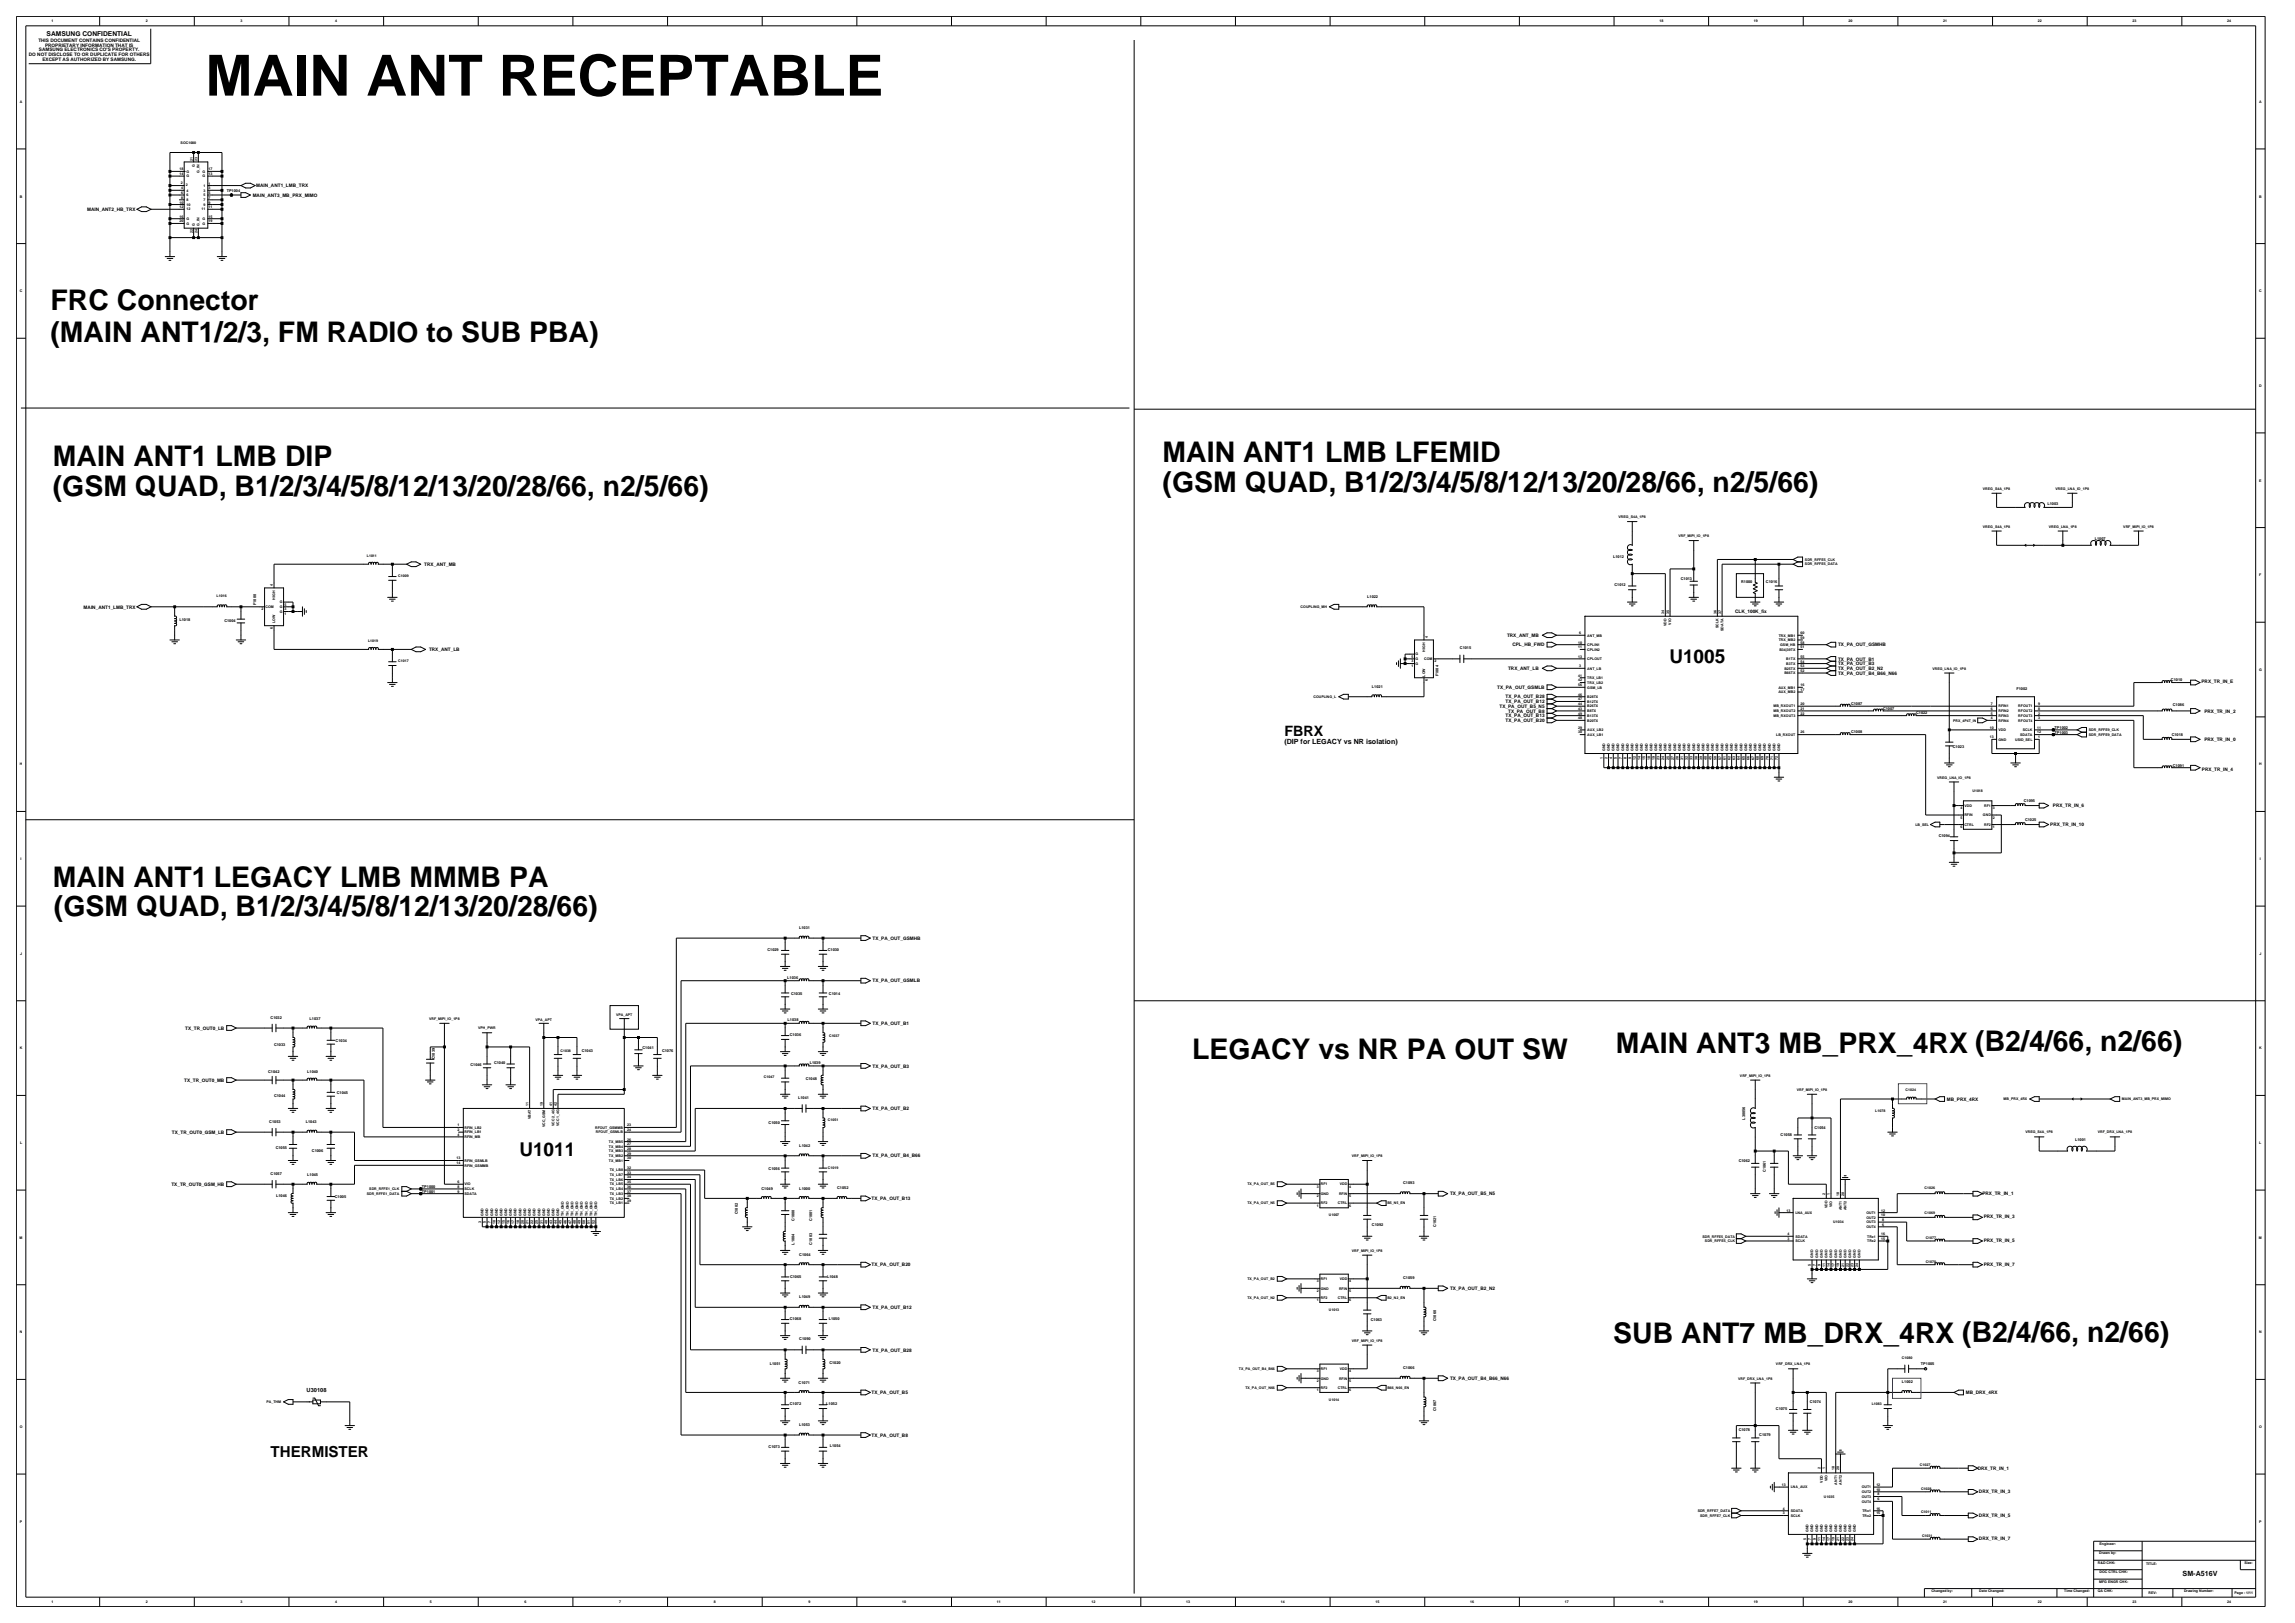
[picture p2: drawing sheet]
<svg xmlns="http://www.w3.org/2000/svg" width="420mm" height="297mm" viewBox="0 0 420 297" stroke-linecap="round" stroke-linejoin="round" font-family="sans-serif">
<defs><g id="words">
<text font-size="10.4" x="37.6" y="17.5">MAIN ANT RECEPTABLE</text>
<g font-size="5.2">
<text x="9.2" y="56.7">FRC Connector</text>
<text x="9.2" y="62.5">(MAIN ANT1/2/3, FM RADIO to SUB PBA)</text>
<text x="9.7" y="85.3">MAIN ANT1 LMB DIP</text>
<text x="212.8" y="84.6">MAIN ANT1 LMB LFEMID</text>
<text x="9.7" y="90.7">(GSM QUAD, B1/2/3/4/5/8/12/13/20/28/66, n2/5/66)</text>
<text x="212.8" y="90">(GSM QUAD, B1/2/3/4/5/8/12/13/20/28/66, n2/5/66)</text>
<text x="9.7" y="162.3">MAIN ANT1 LEGACY LMB MMMB PA</text>
<text x="9.9" y="167.6">(GSM QUAD, B1/2/3/4/5/8/12/13/20/28/66)</text>
<text x="218.2" y="193.7">LEGACY vs NR PA OUT SW</text>
<text x="295.7" y="192.7">MAIN ANT3 MB_PRX_4RX (B2/4/66, n2/66)</text>
<text x="295.2" y="245.7">SUB ANT7 MB_DRX_4RX (B2/4/66, n2/66)</text>
</g>
<g font-size="3.5">
<text x="305.5" y="121.4">U1005</text>
<text x="95.1" y="211.5">U1011</text>
</g>
<text font-size="2.8" x="49.5" y="266.7">THERMISTER</text>
<text font-size="2.6" x="235.1" y="134.6">FBRX</text>
<g font-size="1.3">
<text x="235.1" y="136.2">(DIP for LEGACY vs NR isolation)</text>
<text x="399.4" y="288.4">SM-A516V</text>
</g>
<text font-size="1.2" x="8.5" y="6.6">SAMSUNG CONFIDENTIAL</text>
<text font-size="1" x="56.1" y="254.8">U30108</text>
<g font-size=".9">
<text x="5.3" y="10.2">DO NOT DISCLOSE TO OR DUPLICATE FOR OTHERS</text>
<text x="7" y="7.6">THIS DOCUMENT CONTAINS CONFIDENTIAL</text>
<text x="7.1" y="9.4">SAMSUNG ELECTRONICS CO'S PROPERTY.</text>
<text x="7.8" y="11.1">EXCEPT AS AUTHORIZED BY SAMSUNG.</text>
<text x="8.2" y="8.5">PROPRIETARY INFORMATION THAT IS</text>
<text x="46.2" y="36">MAIN_ANT3_MB_PRX_MIMO</text>
<text x="46.9" y="34.3">MAIN_ANT1_LMB_TRX</text>
<text x="15.9" y="38.6">MAIN_ANT2_HB_TRX</text>
<text x="77.6" y="103.6">TRX_ANT_MB</text>
<text x="15.3" y="111.3">MAIN_ANT1_LMB_TRX</text>
<text x="317.5" y="112.1">CLK_100K_fix</text>
<text x="78.5" y="119.1">TRX_ANT_LB</text>
<text x="275.8" y="116.6">TRX_ANT_MB</text>
<text x="276.8" y="118.3">CPL_HB_FWD</text>
<text x="336.4" y="118.3">TX_PA_OUT_GSMHB</text>
<text x="276" y="122.6">TRX_ANT_LB</text>
<text x="336.4" y="123.5">TX_PA_OUT_B4_B66_N66</text>
<text x="336.4" y="122.6">TX_PA_OUT_B2_N2</text>
<text x="336.4" y="121.7">TX_PA_OUT_B3</text>
<text x="336.4" y="120.9">TX_PA_OUT_B1</text>
<text x="402.9" y="125">PRX_TR_IN_E</text>
<text x="274" y="126.1">TX_PA_OUT_GSMLB</text>
<text x="274.4" y="129.5">TX_PA_OUT_B5_N5</text>
<text x="275.5" y="131.3">TX_PA_OUT_B13</text>
<text x="275.5" y="127.8">TX_PA_OUT_B28</text>
<text x="275.5" y="128.7">TX_PA_OUT_B12</text>
<text x="276" y="130.4">TX_PA_OUT_B8</text>
<text x="403.4" y="130.4">PRX_TR_IN_2</text>
<text x="275.5" y="132.1">TX_PA_OUT_B20</text>
<text x="403.4" y="135.6">PRX_TR_IN_0</text>
<text x="403" y="141">PRX_TR_IN_4</text>
<text x="375.7" y="147.7">PRX_TR_IN_6</text>
<text x="375.2" y="151.2">PRX_TR_IN_10</text>
<text x="159.7" y="172">TX_PA_OUT_GSMHB</text>
<text x="159.7" y="179.8">TX_PA_OUT_GSMLB</text>
<text x="33.9" y="188.4">TX_TR_OUT0_LB</text>
<text x="159.7" y="187.6">TX_PA_OUT_B1</text>
<text x="33.7" y="198">TX_TR_OUT0_MB</text>
<text x="159.7" y="195.4">TX_PA_OUT_B3</text>
<text x="159.7" y="203.1">TX_PA_OUT_B2</text>
<text x="356.3" y="201.4">MB_PRX_4RX</text>
<text x="31.5" y="207.5">TX_TR_OUT0_GSM_LB</text>
<text x="159.7" y="211.8">TX_PA_OUT_B4_B66</text>
<text x="31.4" y="217">TX_TR_OUT0_GSM_HB</text>
<text x="159.5" y="219.6">TX_PA_OUT_B13</text>
<text x="265.4" y="218.7">TX_PA_OUT_B5_N5</text>
<text x="362.8" y="218.7">PRX_TR_IN_1</text>
<text x="363" y="222.9">PRX_TR_IN_3</text>
<text x="363" y="227.3">PRX_TR_IN_5</text>
<text x="159.5" y="231.7">TX_PA_OUT_B20</text>
<text x="363" y="231.6">PRX_TR_IN_7</text>
<text x="159.7" y="239.5">TX_PA_OUT_B12</text>
<text x="265.4" y="236.1">TX_PA_OUT_B2_N2</text>
<text x="159.7" y="247.3">TX_PA_OUT_B28</text>
<text x="159.5" y="255.1">TX_PA_OUT_B5</text>
<text x="265.4" y="252.5">TX_PA_OUT_B4_B66_N66</text>
<text x="359.8" y="255.1">MB_DRX_4RX</text>
<text x="159.5" y="262.9">TX_PA_OUT_B8</text>
<text x="361.9" y="269">DRX_TR_IN_1</text>
<text x="362.2" y="273.2">DRX_TR_IN_3</text>
<text x="362.2" y="281.8">DRX_TR_IN_7</text>
<text x="362.2" y="277.5">DRX_TR_IN_5</text>
</g>
<g font-size=".7">
<text x="9.4" y="4.1">1</text>
<text x="26.7" y="4.1">2</text>
<text x="44" y="4.1">3</text>
<text x="61.4" y="4.1">4</text>
<text x="303.7" y="4.1">18</text>
<text x="321" y="4.1">19</text>
<text x="338.3" y="4.1">20</text>
<text x="355.6" y="4.1">21</text>
<text x="372.9" y="4.1">22</text>
<text x="390.3" y="4.1">23</text>
<text x="407.6" y="4.1">24</text>
<text x="3.6" y="18.8">A</text>
<text x="413.4" y="18.8">A</text>
<text x="33.1" y="26.4">SOC1000</text>
<text x="35.3" y="29.5" transform="rotate(-90 35.3 29.5)">21</text>
<text x="36.1" y="29.5" transform="rotate(-90 36.1 29.5)">23</text>
<text x="32.8" y="32">14</text>
<text x="32.8" y="31.2">18</text>
<text x="33.1" y="33.7">2</text>
<text x="33.2" y="34.7">4</text>
<text x="33.2" y="35.5">6</text>
<text x="34" y="34">2</text>
<text x="34.1" y="35">4</text>
<text x="34.1" y="35.9">6</text>
<text x="34.1" y="32.4">G</text>
<text x="34.1" y="31.6">G</text>
<text x="35.6" y="30.6" transform="rotate(-90 35.6 30.6)">G</text>
<text x="36.5" y="31.6" transform="rotate(-90 36.5 31.6)">G_IN</text>
<text x="37.1" y="31.6">G</text>
<text x="37.1" y="32.4">G</text>
<text x="37.2" y="35">3</text>
<text x="37.2" y="35.9">5</text>
<text x="37.2" y="34.2">1</text>
<text x="38.2" y="31.2">17</text>
<text x="38.2" y="32">13</text>
<text x="38.2" y="34.7">3</text>
<text x="38.2" y="35.5">5</text>
<text x="38.2" y="33.8">1</text>
<text x="41.5" y="35.1">TP1004</text>
<text x="3.6" y="36.1">B</text>
<text x="32.8" y="39.8">16</text>
<text x="32.8" y="40.7">20</text>
<text x="32.8" y="37.3">10</text>
<text x="32.8" y="38.1">12</text>
<text x="33.2" y="36.4">8</text>
<text x="34.1" y="36.8">8</text>
<text x="34.1" y="40.2">G</text>
<text x="34.1" y="41.1">G</text>
<text x="34.1" y="37.6">10</text>
<text x="34.1" y="38.5">12</text>
<text x="35.6" y="41.3" transform="rotate(-90 35.6 41.3)">G</text>
<text x="36.5" y="41.3" transform="rotate(-90 36.5 41.3)">G_IN</text>
<text x="36.9" y="38.5">11</text>
<text x="37.1" y="40.2">G</text>
<text x="37.1" y="41.1">G</text>
<text x="37.2" y="36.8">7</text>
<text x="37.2" y="37.6">9</text>
<text x="38.2" y="39.8">15</text>
<text x="38.2" y="40.7">19</text>
<text x="38.2" y="38.1">11</text>
<text x="38.2" y="36.4">7</text>
<text x="38.2" y="37.3">9</text>
<text x="413.4" y="36.1">B</text>
<text x="35.3" y="42.6" transform="rotate(-90 35.3 42.6)">22</text>
<text x="36.1" y="42.6" transform="rotate(-90 36.1 42.6)">24</text>
<text x="3.6" y="53.5">C</text>
<text x="413.4" y="53.5">C</text>
<text x="413.4" y="70.8">D</text>
<text x="362.9" y="89.6">VREG_S4A_1P8</text>
<text x="376.2" y="89.6">VREG_LNA_IO_1P8</text>
<text x="413.4" y="88.1">E</text>
<text x="296.2" y="94.8">VREG_S4A_1P8</text>
<text x="374.7" y="92.5">L1003</text>
<text x="67.1" y="101.9">L1011</text>
<text x="307.2" y="98.3">VRF_MIPI_IO_1P8</text>
<text x="362.9" y="96.5">VREG_S4A_1P8</text>
<text x="375" y="96.5">VREG_LNA_1P8</text>
<text x="383.4" y="98.7">L1007</text>
<text x="388.6" y="96.5">VRF_MIPI_IO_1P8</text>
<text x="49.9" y="107.1" transform="rotate(-90 49.9 107.1)">4</text>
<text x="72.9" y="105.6">C1009</text>
<text x="295.2" y="102.2">L1012</text>
<text x="295.5" y="107.2">C1012</text>
<text x="307.6" y="106.1">C1013</text>
<text x="318.6" y="106.7">R1000</text>
<text x="323.2" y="106.7">C1016</text>
<text x="330.3" y="102.6">SDR_RFFE5_CLK</text>
<text x="330.3" y="103.5">SDR_RFFE5_DATA</text>
<text x="413.5" y="105.4">F</text>
<text x="32.8" y="113.6">L1018</text>
<text x="39.6" y="109.3">L1016</text>
<text x="41.1" y="113.9">C1004</text>
<text x="46.9" y="110.7" transform="rotate(-90 46.9 110.7)">F1000</text>
<text x="47.9" y="111.7">2</text>
<text x="48.6" y="111.3">COM</text>
<text x="50.4" y="109.7" transform="rotate(-90 50.4 109.7)">HIGH</text>
<text x="51.2" y="111.3">G</text>
<text x="51.2" y="110.4">G</text>
<text x="51.2" y="112.1">G</text>
<text x="52.1" y="111.7">3</text>
<text x="52.1" y="110.8">5</text>
<text x="52.1" y="112.5">1</text>
<text x="238" y="111.3">COUPLING_MH</text>
<text x="250.2" y="109.5">L1022</text>
<text x="304.6" y="112.3" transform="rotate(-90 304.6 112.3)">34</text>
<text x="305.4" y="112.3" transform="rotate(-90 305.4 112.3)">35</text>
<text x="314.1" y="112.3" transform="rotate(-90 314.1 112.3)">36</text>
<text x="315" y="112.3" transform="rotate(-90 315 112.3)">37</text>
<text x="49.9" y="115.1" transform="rotate(-90 49.9 115.1)">6</text>
<text x="50.4" y="114.1" transform="rotate(-90 50.4 114.1)">LOW</text>
<text x="67.4" y="117.5">L1019</text>
<text x="259" y="119.9">G</text>
<text x="260.8" y="119.2" transform="rotate(-90 260.8 119.2)">HIGH</text>
<text x="261.3" y="116.7" transform="rotate(-90 261.3 116.7)">4</text>
<text x="267.2" y="118.8">C1015</text>
<text x="288.8" y="117.8">10</text>
<text x="288.8" y="118.6">11</text>
<text x="289" y="116">6</text>
<text x="290.5" y="116.5">ANT_MB</text>
<text x="290.5" y="118.2">CPLIN1</text>
<text x="290.5" y="119.1">CPLIN2</text>
<text x="305" y="114.6" transform="rotate(-90 305 114.6)">VDD</text>
<text x="305.9" y="114.3" transform="rotate(-90 305.9 114.3)">VIO</text>
<text x="314.5" y="115" transform="rotate(-90 314.5 115)">SCLK</text>
<text x="315.4" y="115.5" transform="rotate(-90 315.4 115.5)">SDATA</text>
<text x="325.5" y="116.5">TRX_MB1</text>
<text x="325.5" y="117.3">TRX_MB2</text>
<text x="325.6" y="119.1">B34|39TX</text>
<text x="325.8" y="118.2">GSM_HB</text>
<text x="329.5" y="116.9">59</text>
<text x="329.5" y="116">60</text>
<text x="329.5" y="118.6">51</text>
<text x="329.5" y="117.8">58</text>
<text x="72.9" y="121.2">C1017</text>
<text x="251.1" y="125.9">L1021</text>
<text x="258.3" y="122.1">1</text>
<text x="258.3" y="121.2">3</text>
<text x="258.3" y="120.3">5</text>
<text x="259" y="121.7">G</text>
<text x="259" y="120.8">G</text>
<text x="260.6" y="120.8">COM</text>
<text x="260.8" y="123.8" transform="rotate(-90 260.8 123.8)">LOW</text>
<text x="261.3" y="124.7" transform="rotate(-90 261.3 124.7)">6</text>
<text x="262.5" y="121.2">2</text>
<text x="263.3" y="123.7" transform="rotate(-90 263.3 123.7)">F1004</text>
<text x="288.8" y="125.6">56</text>
<text x="288.8" y="123.8">41</text>
<text x="288.8" y="124.7">42</text>
<text x="288.8" y="120.4">13</text>
<text x="289" y="122.1">3</text>
<text x="290.5" y="126">GSM_LB</text>
<text x="290.5" y="124.3">TRX_LB1</text>
<text x="290.5" y="125.1">TRX_LB2</text>
<text x="290.5" y="122.5">ANT_LB</text>
<text x="290.5" y="120.8">CPLOUT</text>
<text x="325.5" y="126">AUX_MB1</text>
<text x="326.5" y="123.4">B66TX</text>
<text x="326.5" y="122.5">B25TX</text>
<text x="326.9" y="121.7">B3TX</text>
<text x="326.9" y="120.8">B1TX</text>
<text x="329.5" y="123">52</text>
<text x="329.5" y="122.1">53</text>
<text x="329.5" y="121.2">54</text>
<text x="329.5" y="120.4">55</text>
<text x="329.5" y="125.6">16</text>
<text x="353.7" y="122.5">VREG_LNA_IO_1P8</text>
<text x="397.3" y="124.7">C1010</text>
<text x="413.4" y="122.8">G</text>
<text x="240.4" y="127.7">COUPLING_L</text>
<text x="288.8" y="129">44</text>
<text x="288.8" y="127.3">46</text>
<text x="288.8" y="128.2">47</text>
<text x="288.8" y="131.6">48</text>
<text x="288.8" y="130.8">49</text>
<text x="288.8" y="129.9">43</text>
<text x="290.5" y="127.7">B28TX</text>
<text x="290.5" y="128.6">B12TX</text>
<text x="290.5" y="131.2">B13TX</text>
<text x="290.5" y="130.3">B8TX</text>
<text x="290.5" y="129.5">B26TX</text>
<text x="324.6" y="129.5">MB_RXOUT1</text>
<text x="324.6" y="130.3">MB_RXOUT2</text>
<text x="324.6" y="131.2">MB_RXOUT3</text>
<text x="325.5" y="126.9">AUX_MB2</text>
<text x="329.5" y="130.8">22</text>
<text x="329.5" y="126.4">17</text>
<text x="329.5" y="129">20</text>
<text x="329.5" y="129.9">21</text>
<text x="338.8" y="129">C1087</text>
<text x="344.6" y="129.9">C1007</text>
<text x="350.7" y="130.7">C1022</text>
<text x="364.3" y="131.6">4</text>
<text x="364.3" y="130.8">5</text>
<text x="364.3" y="129.9">6</text>
<text x="364.3" y="129">7</text>
<text x="365.7" y="129.5">RFIN1</text>
<text x="365.7" y="131.2">RFIN3</text>
<text x="365.7" y="130.3">RFIN2</text>
<text x="369" y="126.2">F1002</text>
<text x="369.4" y="130.3">RFOUT2</text>
<text x="369.4" y="129.5">RFOUT1</text>
<text x="369.4" y="131.2">RFOUT3</text>
<text x="373" y="129.9">8</text>
<text x="373" y="129">9</text>
<text x="373" y="130.8">2</text>
<text x="373" y="131.6">3</text>
<text x="397.7" y="129.2">C1086</text>
<text x="288.8" y="134.2">30</text>
<text x="288.8" y="133.4">29</text>
<text x="290.5" y="132">B20TX</text>
<text x="290.5" y="134.7">AUX_LB1</text>
<text x="290.5" y="133.8">AUX_LB2</text>
<text x="293.7" y="137.4" transform="rotate(-90 293.7 137.4)">GND</text>
<text x="294.6" y="137.4" transform="rotate(-90 294.6 137.4)">GND</text>
<text x="295.5" y="137.4" transform="rotate(-90 295.5 137.4)">GND</text>
<text x="296.3" y="137.4" transform="rotate(-90 296.3 137.4)">GND</text>
<text x="297.2" y="137.4" transform="rotate(-90 297.2 137.4)">GND</text>
<text x="298.1" y="137.4" transform="rotate(-90 298.1 137.4)">GND</text>
<text x="298.9" y="137.4" transform="rotate(-90 298.9 137.4)">GND</text>
<text x="299.8" y="137.4" transform="rotate(-90 299.8 137.4)">GND</text>
<text x="300.7" y="137.4" transform="rotate(-90 300.7 137.4)">GND</text>
<text x="301.5" y="137.4" transform="rotate(-90 301.5 137.4)">GND</text>
<text x="302.4" y="137.4" transform="rotate(-90 302.4 137.4)">GND</text>
<text x="303.3" y="137.4" transform="rotate(-90 303.3 137.4)">GND</text>
<text x="304.1" y="137.4" transform="rotate(-90 304.1 137.4)">GND</text>
<text x="305" y="137.4" transform="rotate(-90 305 137.4)">GND</text>
<text x="305.9" y="137.4" transform="rotate(-90 305.9 137.4)">GND</text>
<text x="306.7" y="137.4" transform="rotate(-90 306.7 137.4)">GND</text>
<text x="307.6" y="137.4" transform="rotate(-90 307.6 137.4)">GND</text>
<text x="308.5" y="137.4" transform="rotate(-90 308.5 137.4)">GND</text>
<text x="309.3" y="137.4" transform="rotate(-90 309.3 137.4)">GND</text>
<text x="310.2" y="137.4" transform="rotate(-90 310.2 137.4)">GND</text>
<text x="311.1" y="137.4" transform="rotate(-90 311.1 137.4)">GND</text>
<text x="311.9" y="137.4" transform="rotate(-90 311.9 137.4)">GND</text>
<text x="312.8" y="137.4" transform="rotate(-90 312.8 137.4)">GND</text>
<text x="313.7" y="137.4" transform="rotate(-90 313.7 137.4)">GND</text>
<text x="314.5" y="137.4" transform="rotate(-90 314.5 137.4)">GND</text>
<text x="315.4" y="137.4" transform="rotate(-90 315.4 137.4)">GND</text>
<text x="316.3" y="137.4" transform="rotate(-90 316.3 137.4)">GND</text>
<text x="317.1" y="137.4" transform="rotate(-90 317.1 137.4)">GND</text>
<text x="318" y="137.4" transform="rotate(-90 318 137.4)">GND</text>
<text x="318.9" y="137.4" transform="rotate(-90 318.9 137.4)">GND</text>
<text x="319.7" y="137.4" transform="rotate(-90 319.7 137.4)">GND</text>
<text x="320.6" y="137.4" transform="rotate(-90 320.6 137.4)">GND</text>
<text x="321.5" y="137.4" transform="rotate(-90 321.5 137.4)">GND</text>
<text x="322.3" y="137.4" transform="rotate(-90 322.3 137.4)">GND</text>
<text x="323.2" y="137.4" transform="rotate(-90 323.2 137.4)">GND</text>
<text x="324" y="137.4" transform="rotate(-90 324 137.4)">GND</text>
<text x="324.9" y="137.4" transform="rotate(-90 324.9 137.4)">GND</text>
<text x="325.1" y="134.7">LB_RXOUT</text>
<text x="325.8" y="137.4" transform="rotate(-90 325.8 137.4)">GND</text>
<text x="329.5" y="134.2">26</text>
<text x="338.8" y="134.2">C1008</text>
<text x="357.4" y="136.8">C1023</text>
<text x="357.4" y="132">PRX_4P4T_IN</text>
<text x="364.2" y="135.1">13</text>
<text x="364.2" y="133.4">10</text>
<text x="365.7" y="135.5">GND</text>
<text x="365.7" y="132">RFIN4</text>
<text x="365.7" y="133.8">VDD</text>
<text x="368.8" y="135.5">USID_SEL</text>
<text x="369.4" y="132">RFOUT4</text>
<text x="369.7" y="134.7">SDATA</text>
<text x="370.2" y="133.8">SCLK</text>
<text x="372.8" y="134.2">12</text>
<text x="372.8" y="133.4">11</text>
<text x="373" y="135.1">1</text>
<text x="376" y="134.2">TP1003</text>
<text x="376" y="133.4">TP1002</text>
<text x="382.3" y="133.8">SDR_RFFE9_CLK</text>
<text x="382.3" y="134.7">SDR_RFFE9_DATA</text>
<text x="397.4" y="134.6">C1018</text>
<text x="3.6" y="140.1">H</text>
<text x="293.3" y="138.9" transform="rotate(-90 293.3 138.9)">1</text>
<text x="294.2" y="138.9" transform="rotate(-90 294.2 138.9)">2</text>
<text x="295.1" y="138.9" transform="rotate(-90 295.1 138.9)">4</text>
<text x="295.9" y="138.9" transform="rotate(-90 295.9 138.9)">5</text>
<text x="296.8" y="138.9" transform="rotate(-90 296.8 138.9)">7</text>
<text x="297.6" y="138.9" transform="rotate(-90 297.6 138.9)">8</text>
<text x="298.5" y="138.9" transform="rotate(-90 298.5 138.9)">9</text>
<text x="299.4" y="139.1" transform="rotate(-90 299.4 139.1)">12</text>
<text x="300.2" y="139.1" transform="rotate(-90 300.2 139.1)">14</text>
<text x="301.1" y="139.1" transform="rotate(-90 301.1 139.1)">15</text>
<text x="302" y="139.1" transform="rotate(-90 302 139.1)">18</text>
<text x="302.8" y="139.1" transform="rotate(-90 302.8 139.1)">19</text>
<text x="303.7" y="139.1" transform="rotate(-90 303.7 139.1)">23</text>
<text x="304.6" y="139.1" transform="rotate(-90 304.6 139.1)">24</text>
<text x="305.4" y="139.1" transform="rotate(-90 305.4 139.1)">25</text>
<text x="306.3" y="139.1" transform="rotate(-90 306.3 139.1)">27</text>
<text x="307.2" y="139.1" transform="rotate(-90 307.2 139.1)">28</text>
<text x="308" y="139.1" transform="rotate(-90 308 139.1)">31</text>
<text x="308.9" y="139.1" transform="rotate(-90 308.9 139.1)">32</text>
<text x="309.8" y="139.1" transform="rotate(-90 309.8 139.1)">33</text>
<text x="310.6" y="139.1" transform="rotate(-90 310.6 139.1)">38</text>
<text x="311.5" y="139.1" transform="rotate(-90 311.5 139.1)">39</text>
<text x="312.4" y="139.1" transform="rotate(-90 312.4 139.1)">40</text>
<text x="313.2" y="139.1" transform="rotate(-90 313.2 139.1)">45</text>
<text x="314.1" y="139.1" transform="rotate(-90 314.1 139.1)">50</text>
<text x="315" y="139.1" transform="rotate(-90 315 139.1)">57</text>
<text x="315.8" y="139.1" transform="rotate(-90 315.8 139.1)">61</text>
<text x="316.7" y="139.1" transform="rotate(-90 316.7 139.1)">62</text>
<text x="317.6" y="139.1" transform="rotate(-90 317.6 139.1)">63</text>
<text x="318.4" y="139.1" transform="rotate(-90 318.4 139.1)">64</text>
<text x="319.3" y="139.1" transform="rotate(-90 319.3 139.1)">65</text>
<text x="320.2" y="139.1" transform="rotate(-90 320.2 139.1)">66</text>
<text x="321" y="139.1" transform="rotate(-90 321 139.1)">67</text>
<text x="321.9" y="139.1" transform="rotate(-90 321.9 139.1)">68</text>
<text x="322.8" y="139.1" transform="rotate(-90 322.8 139.1)">69</text>
<text x="323.6" y="139.1" transform="rotate(-90 323.6 139.1)">70</text>
<text x="324.5" y="139.1" transform="rotate(-90 324.5 139.1)">71</text>
<text x="325.4" y="139.1" transform="rotate(-90 325.4 139.1)">72</text>
<text x="354.5" y="142.5">VREG_LNA_IO_1P8</text>
<text x="397.7" y="140.3">C1091</text>
<text x="413.4" y="140.1">H</text>
<text x="358.8" y="149.8">5</text>
<text x="358.8" y="148.1">4</text>
<text x="359.5" y="149.4">RFIN</text>
<text x="359.5" y="147.6">VDD</text>
<text x="361" y="144.8">U1018</text>
<text x="362.9" y="149.4">GND</text>
<text x="363.1" y="147.6">RF1</text>
<text x="364.7" y="149.8">2</text>
<text x="364.7" y="148.1">3</text>
<text x="370.4" y="146.8">C1095</text>
<text x="350.5" y="151.1">LB_SEL</text>
<text x="354.8" y="153.1">C1094</text>
<text x="358.8" y="151.5">6</text>
<text x="359.5" y="151.1">CTRL</text>
<text x="363.1" y="151.1">RF2</text>
<text x="364.7" y="151.5">1</text>
<text x="370.6" y="150.2">C1025</text>
<text x="3.8" y="157.4">I</text>
<text x="413.6" y="157.4">I</text>
<text x="146.2" y="169.9">L1031</text>
<text x="3.7" y="174.7">J</text>
<text x="140.4" y="174">C1029</text>
<text x="144.1" y="179.2">L1036</text>
<text x="151.5" y="174">C1030</text>
<text x="413.5" y="174.7">J</text>
<text x="112.7" y="186">VPA_APT</text>
<text x="144.8" y="182.1">C1035</text>
<text x="151.7" y="182.1">C1014</text>
<text x="49.5" y="186.4">C1032</text>
<text x="50.1" y="191.4">C1033</text>
<text x="56.7" y="186.6">L1037</text>
<text x="61.4" y="190.7">C1034</text>
<text x="78.5" y="186.6">VRF_MIPI_IO_1P8</text>
<text x="87.5" y="188.4">VPH_PWR</text>
<text x="98" y="186.8">VPA_APT</text>
<text x="144.1" y="186.9">L1038</text>
<text x="144.6" y="189.6">C1036</text>
<text x="151.7" y="189.8">C1037</text>
<text x="3.6" y="192">K</text>
<text x="49.1" y="196.3">C1042</text>
<text x="56.2" y="196.3">L1040</text>
<text x="79.6" y="193.9" transform="rotate(-90 79.6 193.9)">C1039</text>
<text x="86.1" y="195.1">C1046</text>
<text x="90.4" y="194.6">C1040</text>
<text x="102.6" y="192.4">C1038</text>
<text x="106.5" y="192.4">C1043</text>
<text x="117.6" y="192">C1041</text>
<text x="121.2" y="192.4">C1076</text>
<text x="139.8" y="197.2">C1047</text>
<text x="147.4" y="197.6">C1048</text>
<text x="148.2" y="194.7">L1039</text>
<text x="318.4" y="197">VRF_MIPI_IO_1P8</text>
<text x="413.4" y="192">K</text>
<text x="50.1" y="200.7">C1044</text>
<text x="61.6" y="200.2">C1045</text>
<text x="96.7" y="202.3" transform="rotate(-90 96.7 202.3)">11</text>
<text x="99.3" y="202.3" transform="rotate(-90 99.3 202.3)">19</text>
<text x="101.1" y="202.3" transform="rotate(-90 101.1 202.3)">41</text>
<text x="101.9" y="202.3" transform="rotate(-90 101.9 202.3)">42</text>
<text x="146.1" y="201.2">L1041</text>
<text x="328.8" y="199.6">VRF_MIPI_IO_1P8</text>
<text x="343.2" y="203.5">L1078</text>
<text x="348.7" y="199.6">C1024</text>
<text x="366.7" y="201.3">MB_PRX_4RX</text>
<text x="388.3" y="201.3">MAIN_ANT3_MB_PRX_MIMO</text>
<text x="3.7" y="209.3">L</text>
<text x="49.3" y="205.4">C1053</text>
<text x="55.9" y="205.4">L1043</text>
<text x="83.7" y="207.8">4</text>
<text x="83.7" y="207">2</text>
<text x="83.7" y="206.1">1</text>
<text x="85" y="208.3">RFIN_MB</text>
<text x="85" y="207.4">RFIN_LB1</text>
<text x="85" y="206.5">RFIN_LB2</text>
<text x="97.2" y="204.8" transform="rotate(-90 97.2 204.8)">VBAT</text>
<text x="99.8" y="206.3" transform="rotate(-90 99.8 206.3)">VCC_GSM</text>
<text x="101.5" y="206" transform="rotate(-90 101.5 206)">VCC2_4G</text>
<text x="102.3" y="206" transform="rotate(-90 102.3 206)">VCC1_4G</text>
<text x="108.9" y="206.5">RFOUT_GSMMB</text>
<text x="109.1" y="207.4">RFOUT_GSMLB</text>
<text x="111.4" y="209.1">TX_MB5</text>
<text x="111.4" y="210">TX_MB4</text>
<text x="114.7" y="206.1">23</text>
<text x="114.7" y="207">24</text>
<text x="114.7" y="208.7">26</text>
<text x="114.7" y="209.6">27</text>
<text x="140.7" y="205.7">C1050</text>
<text x="146.3" y="209.8">L1042</text>
<text x="151.5" y="205.2">C1051</text>
<text x="319.4" y="204.9" transform="rotate(-90 319.4 204.9)">L30056</text>
<text x="325.9" y="207.8">C1058</text>
<text x="332.1" y="206.5">C1054</text>
<text x="370.7" y="207.4">VREG_S4A_1P8</text>
<text x="379.8" y="208.8">L1001</text>
<text x="383.9" y="207.4">VRF_DRX_LNA_1P8</text>
<text x="413.5" y="209.3">L</text>
<text x="49.5" y="215">C1057</text>
<text x="50.5" y="210.2">C1055</text>
<text x="56.2" y="215.2">L1045</text>
<text x="57.1" y="210.7">C1006</text>
<text x="83.6" y="212.2">13</text>
<text x="83.6" y="213">14</text>
<text x="85" y="212.6">RFIN_GSMLB</text>
<text x="85" y="213.5">RFIN_GSMMB</text>
<text x="111.4" y="212.6">TX_MB1</text>
<text x="111.4" y="210.9">TX_MB3</text>
<text x="111.4" y="211.7">TX_MB2</text>
<text x="111.6" y="214.3">TX_LB8</text>
<text x="111.6" y="215.2">TX_LB7</text>
<text x="114.7" y="212.2">30</text>
<text x="114.7" y="213.9">32</text>
<text x="114.7" y="214.8">33</text>
<text x="114.7" y="215.6">34</text>
<text x="114.7" y="210.4">28</text>
<text x="114.7" y="211.3">29</text>
<text x="140.7" y="214.1">C1056</text>
<text x="151.5" y="213.9">C1019</text>
<text x="247.4" y="211.7">VRF_MIPI_IO_1P8</text>
<text x="318.2" y="212.6">C1062</text>
<text x="323.2" y="214.4" transform="rotate(-90 323.2 214.4)">C1061</text>
<text x="50.5" y="219.1">L1046</text>
<text x="61.3" y="219.1">C1005</text>
<text x="67.1" y="218.7">SDR_RFFE1_DATA</text>
<text x="67.6" y="217.8">SDR_RFFE1_CLK</text>
<text x="77.2" y="218.3">TP1001</text>
<text x="77.2" y="217.4">TP1000</text>
<text x="83.7" y="216.5">6</text>
<text x="83.7" y="217.4">8</text>
<text x="83.7" y="218.2">9</text>
<text x="85" y="216.9">VIO</text>
<text x="85" y="217.8">SCLK</text>
<text x="85" y="218.7">SDATA</text>
<text x="111.6" y="218.7">TX_LB3</text>
<text x="111.6" y="219.5">TX_LB2</text>
<text x="111.6" y="220.4">TX_LB1</text>
<text x="111.6" y="216.1">TX_LB6</text>
<text x="111.6" y="216.9">TX_LB5</text>
<text x="111.6" y="217.8">TX_LB4</text>
<text x="114.7" y="218.2">37</text>
<text x="114.7" y="219.1">38</text>
<text x="114.7" y="220">39</text>
<text x="114.7" y="216.5">35</text>
<text x="114.7" y="217.4">36</text>
<text x="139.4" y="217.8">C1049</text>
<text x="146.3" y="217.7">L1000</text>
<text x="153.2" y="217.6">C1052</text>
<text x="228.3" y="220.4">TX_PA_OUT_N5</text>
<text x="228.3" y="216.9">TX_PA_OUT_B5</text>
<text x="241" y="219.1">2</text>
<text x="241" y="217.3">3</text>
<text x="241" y="220.8">1</text>
<text x="241.7" y="218.7">GND</text>
<text x="241.7" y="216.9">RF1</text>
<text x="241.7" y="220.4">RF2</text>
<text x="244.8" y="220.4">CTRL</text>
<text x="245.1" y="218.7">RFIN</text>
<text x="245.2" y="216.9">VDD</text>
<text x="246.9" y="220.8">6</text>
<text x="246.9" y="219.1">5</text>
<text x="246.9" y="217.3">4</text>
<text x="253.9" y="220.4">B5_N5_EN</text>
<text x="256.8" y="216.7">C1093</text>
<text x="326.9" y="221.7">13</text>
<text x="334" y="218.6" transform="rotate(-90 334 218.6)">2</text>
<text x="334.5" y="221.1" transform="rotate(-90 334.5 221.1)">VDD</text>
<text x="334.9" y="218.6" transform="rotate(-90 334.9 218.6)">1</text>
<text x="335.3" y="220.9" transform="rotate(-90 335.3 220.9)">VIO</text>
<text x="336.6" y="218.8" transform="rotate(-90 336.6 218.8)">18</text>
<text x="337" y="221.4" transform="rotate(-90 337 221.4)">ANT1</text>
<text x="337.5" y="218.8" transform="rotate(-90 337.5 218.8)">20</text>
<text x="337.9" y="221.4" transform="rotate(-90 337.9 221.4)">ANT2</text>
<text x="344.2" y="221.7">12</text>
<text x="352.2" y="217.6">C1026</text>
<text x="3.6" y="226.7">M</text>
<text x="88.1" y="223.8" transform="rotate(-90 88.1 223.8)">3</text>
<text x="88.5" y="222.5" transform="rotate(-90 88.5 222.5)">GND</text>
<text x="88.9" y="223.8" transform="rotate(-90 88.9 223.8)">5</text>
<text x="89.4" y="222.5" transform="rotate(-90 89.4 222.5)">GND</text>
<text x="89.8" y="223.8" transform="rotate(-90 89.8 223.8)">7</text>
<text x="90.2" y="222.5" transform="rotate(-90 90.2 222.5)">GND</text>
<text x="90.7" y="224" transform="rotate(-90 90.7 224)">10</text>
<text x="91.1" y="222.5" transform="rotate(-90 91.1 222.5)">GND</text>
<text x="91.5" y="224" transform="rotate(-90 91.5 224)">12</text>
<text x="92" y="222.5" transform="rotate(-90 92 222.5)">GND</text>
<text x="92.4" y="224" transform="rotate(-90 92.4 224)">15</text>
<text x="92.8" y="222.5" transform="rotate(-90 92.8 222.5)">GND</text>
<text x="93.3" y="224" transform="rotate(-90 93.3 224)">16</text>
<text x="93.7" y="222.5" transform="rotate(-90 93.7 222.5)">GND</text>
<text x="94.1" y="224" transform="rotate(-90 94.1 224)">17</text>
<text x="94.5" y="222.5" transform="rotate(-90 94.5 222.5)">GND</text>
<text x="95" y="224" transform="rotate(-90 95 224)">18</text>
<text x="95.4" y="222.5" transform="rotate(-90 95.4 222.5)">GND</text>
<text x="95.9" y="224" transform="rotate(-90 95.9 224)">20</text>
<text x="96.3" y="222.5" transform="rotate(-90 96.3 222.5)">GND</text>
<text x="96.7" y="224" transform="rotate(-90 96.7 224)">21</text>
<text x="97.2" y="222.5" transform="rotate(-90 97.2 222.5)">GND</text>
<text x="97.6" y="224" transform="rotate(-90 97.6 224)">22</text>
<text x="98" y="222.5" transform="rotate(-90 98 222.5)">GND</text>
<text x="98.4" y="224" transform="rotate(-90 98.4 224)">25</text>
<text x="98.9" y="222.5" transform="rotate(-90 98.9 222.5)">GND</text>
<text x="99.3" y="224" transform="rotate(-90 99.3 224)">31</text>
<text x="99.8" y="222.5" transform="rotate(-90 99.8 222.5)">GND</text>
<text x="100.2" y="224" transform="rotate(-90 100.2 224)">40</text>
<text x="100.6" y="222.5" transform="rotate(-90 100.6 222.5)">GND</text>
<text x="101.1" y="224" transform="rotate(-90 101.1 224)">43</text>
<text x="101.5" y="222.5" transform="rotate(-90 101.5 222.5)">GND</text>
<text x="101.9" y="224" transform="rotate(-90 101.9 224)">44</text>
<text x="102.3" y="222.5" transform="rotate(-90 102.3 222.5)">GND</text>
<text x="102.8" y="224" transform="rotate(-90 102.8 224)">45</text>
<text x="103.2" y="222.5" transform="rotate(-90 103.2 222.5)">TH_GND</text>
<text x="103.7" y="224" transform="rotate(-90 103.7 224)">46</text>
<text x="104.1" y="222.5" transform="rotate(-90 104.1 222.5)">TH_GND</text>
<text x="104.5" y="224" transform="rotate(-90 104.5 224)">47</text>
<text x="105" y="222.5" transform="rotate(-90 105 222.5)">TH_GND</text>
<text x="105.4" y="224" transform="rotate(-90 105.4 224)">48</text>
<text x="105.8" y="222.5" transform="rotate(-90 105.8 222.5)">TH_GND</text>
<text x="106.2" y="224" transform="rotate(-90 106.2 224)">49</text>
<text x="106.7" y="222.5" transform="rotate(-90 106.7 222.5)">TH_GND</text>
<text x="107.1" y="224" transform="rotate(-90 107.1 224)">50</text>
<text x="107.5" y="222.5" transform="rotate(-90 107.5 222.5)">TH_GND</text>
<text x="108" y="224" transform="rotate(-90 108 224)">51</text>
<text x="108.4" y="222.5" transform="rotate(-90 108.4 222.5)">TH_GND</text>
<text x="108.9" y="224" transform="rotate(-90 108.9 224)">52</text>
<text x="109.3" y="222.5" transform="rotate(-90 109.3 222.5)">TH_GND</text>
<text x="135" y="222.2" transform="rotate(-90 135 222.2)">C1002</text>
<text x="145.4" y="227.7" transform="rotate(-90 145.4 227.7)">L1004</text>
<text x="145.4" y="223.4" transform="rotate(-90 145.4 223.4)">C1000</text>
<text x="148.7" y="227.7" transform="rotate(-90 148.7 227.7)">C1003</text>
<text x="148.7" y="223.4" transform="rotate(-90 148.7 223.4)">C1001</text>
<text x="243.2" y="222.5">U1007</text>
<text x="251.1" y="224.3">C1092</text>
<text x="262.8" y="224.5" transform="rotate(-90 262.8 224.5)">C1021</text>
<text x="311.6" y="226.5">SDR_RFFE5_DATA</text>
<text x="312" y="227.3">SDR_RFFE5_CLK</text>
<text x="327.1" y="226.9">3</text>
<text x="327.1" y="226">4</text>
<text x="328.6" y="227.3">SCLK</text>
<text x="328.6" y="226.5">SDATA</text>
<text x="328.6" y="222.1">LNA_AUX</text>
<text x="335.5" y="223.9">U1034</text>
<text x="341.6" y="223.9">OUT3</text>
<text x="341.6" y="224.7">OUT4</text>
<text x="341.6" y="223">OUT2</text>
<text x="341.6" y="222.1">OUT1</text>
<text x="341.7" y="227.3">TRx2</text>
<text x="341.7" y="226.5">TRx1</text>
<text x="344.2" y="226.9">15</text>
<text x="344.2" y="226">16</text>
<text x="344.2" y="222.6">10</text>
<text x="344.4" y="224.3">6</text>
<text x="344.4" y="223.4">8</text>
<text x="352.2" y="222.1">C1069</text>
<text x="352.4" y="226.7">C1077</text>
<text x="413.4" y="226.7">M</text>
<text x="144.6" y="233.8">C1065</text>
<text x="146.3" y="229.9">C1064</text>
<text x="151.3" y="233.8">L1048</text>
<text x="247.4" y="229">VRF_MIPI_IO_1P8</text>
<text x="331.4" y="231.6" transform="rotate(-90 331.4 231.6)">5</text>
<text x="331.8" y="230.1" transform="rotate(-90 331.8 230.1)">GND</text>
<text x="332.3" y="231.6" transform="rotate(-90 332.3 231.6)">7</text>
<text x="332.7" y="230.1" transform="rotate(-90 332.7 230.1)">GND</text>
<text x="333.2" y="231.6" transform="rotate(-90 333.2 231.6)">9</text>
<text x="333.6" y="230.1" transform="rotate(-90 333.6 230.1)">GND</text>
<text x="334" y="231.8" transform="rotate(-90 334 231.8)">11</text>
<text x="334.5" y="230.1" transform="rotate(-90 334.5 230.1)">GND</text>
<text x="334.9" y="231.8" transform="rotate(-90 334.9 231.8)">14</text>
<text x="335.3" y="230.1" transform="rotate(-90 335.3 230.1)">GND</text>
<text x="335.7" y="231.8" transform="rotate(-90 335.7 231.8)">17</text>
<text x="336.2" y="230.1" transform="rotate(-90 336.2 230.1)">GND</text>
<text x="336.6" y="231.8" transform="rotate(-90 336.6 231.8)">19</text>
<text x="337" y="230.1" transform="rotate(-90 337 230.1)">GND</text>
<text x="337.5" y="231.8" transform="rotate(-90 337.5 231.8)">21</text>
<text x="337.9" y="230.1" transform="rotate(-90 337.9 230.1)">GND</text>
<text x="338.4" y="231.8" transform="rotate(-90 338.4 231.8)">22</text>
<text x="338.8" y="230.1" transform="rotate(-90 338.8 230.1)">GND</text>
<text x="339.2" y="231.8" transform="rotate(-90 339.2 231.8)">23</text>
<text x="339.6" y="230.1" transform="rotate(-90 339.6 230.1)">GND</text>
<text x="340.1" y="231.8" transform="rotate(-90 340.1 231.8)">24</text>
<text x="340.5" y="230.1" transform="rotate(-90 340.5 230.1)">GND</text>
<text x="352.4" y="231">C1070</text>
<text x="146.3" y="237.6">L1049</text>
<text x="228.3" y="234.2">TX_PA_OUT_B2</text>
<text x="228.3" y="237.7">TX_PA_OUT_N2</text>
<text x="241" y="236.4">2</text>
<text x="241" y="234.7">3</text>
<text x="241" y="238.1">1</text>
<text x="241.7" y="236">GND</text>
<text x="241.7" y="234.2">RF1</text>
<text x="241.7" y="237.7">RF2</text>
<text x="243.2" y="239.8">U1013</text>
<text x="244.8" y="237.7">CTRL</text>
<text x="245.1" y="236">RFIN</text>
<text x="245.2" y="234.2">VDD</text>
<text x="246.9" y="238.1">6</text>
<text x="246.9" y="236.4">5</text>
<text x="246.9" y="234.7">4</text>
<text x="253.9" y="237.7">B2_N2_EN</text>
<text x="256.8" y="234">C1059</text>
<text x="3.6" y="244">N</text>
<text x="144.6" y="241.6">C1068</text>
<text x="146.3" y="245.1">C1090</text>
<text x="151.7" y="241.6">L1050</text>
<text x="247.4" y="245.5">VRF_MIPI_IO_1P8</text>
<text x="250.9" y="241.8">C1063</text>
<text x="262.8" y="241.8" transform="rotate(-90 262.8 241.8)">C1060</text>
<text x="413.4" y="244">N</text>
<text x="140.9" y="249.8">L1051</text>
<text x="151.8" y="249.6">C1020</text>
<text x="226.7" y="250.7">TX_PA_OUT_B4_B66</text>
<text x="241" y="251.1">3</text>
<text x="241.7" y="250.7">RF1</text>
<text x="245.2" y="250.7">VDD</text>
<text x="246.9" y="251.1">4</text>
<text x="256.8" y="250.5">C1066</text>
<text x="325" y="249.8">VRF_DRX_LNA_1P8</text>
<text x="348.1" y="248.7">C1080</text>
<text x="351.5" y="249.9">TP1005</text>
<text x="48.8" y="256.8">PA_THM</text>
<text x="144.6" y="257.2">C1072</text>
<text x="146.2" y="253.3">C1071</text>
<text x="151.2" y="257.2">L1052</text>
<text x="227.9" y="254.2">TX_PA_OUT_N66</text>
<text x="241" y="252.8">2</text>
<text x="241" y="254.6">1</text>
<text x="241.7" y="252.4">GND</text>
<text x="241.7" y="254.2">RF2</text>
<text x="243.2" y="256.3">U1014</text>
<text x="244.8" y="254.2">CTRL</text>
<text x="245.1" y="252.4">RFIN</text>
<text x="246.9" y="254.6">6</text>
<text x="246.9" y="252.8">5</text>
<text x="253.9" y="254.2">B66_N66_EN</text>
<text x="318.1" y="252.4">VRF_DRX_LNA_1P8</text>
<text x="331.2" y="256.8">C1074</text>
<text x="342.5" y="257.2">L1083</text>
<text x="348.1" y="253.1">L1002</text>
<text x="3.6" y="261.3">O</text>
<text x="146.2" y="260.9">L1053</text>
<text x="262.8" y="258.3" transform="rotate(-90 262.8 258.3)">C1067</text>
<text x="318.2" y="261.9">C1078</text>
<text x="322" y="262.8">C1079</text>
<text x="325" y="258">C1075</text>
<text x="413.4" y="261.3">O</text>
<text x="140.7" y="265">C1073</text>
<text x="151.9" y="264.8">L1054</text>
<text x="333.2" y="268.8" transform="rotate(-90 333.2 268.8)">2</text>
<text x="334" y="268.8" transform="rotate(-90 334 268.8)">1</text>
<text x="335.7" y="269" transform="rotate(-90 335.7 269)">18</text>
<text x="336.6" y="269" transform="rotate(-90 336.6 269)">20</text>
<text x="351.3" y="268.3">C1027</text>
<text x="326.1" y="271.9">13</text>
<text x="327.7" y="272.3">LNA_AUX</text>
<text x="333.6" y="271.3" transform="rotate(-90 333.6 271.3)">VDD</text>
<text x="333.8" y="274.1">U1035</text>
<text x="334.5" y="271.1" transform="rotate(-90 334.5 271.1)">VIO</text>
<text x="336.2" y="271.7" transform="rotate(-90 336.2 271.7)">ANT1</text>
<text x="337" y="271.7" transform="rotate(-90 337 271.7)">ANT2</text>
<text x="340.7" y="275">OUT4</text>
<text x="340.7" y="274.1">OUT3</text>
<text x="340.7" y="273.2">OUT2</text>
<text x="340.7" y="272.3">OUT1</text>
<text x="343.4" y="272.8">10</text>
<text x="343.4" y="271.9">12</text>
<text x="343.6" y="274.5">6</text>
<text x="343.6" y="273.7">8</text>
<text x="351.6" y="272.6">C1028</text>
<text x="3.6" y="278.6">P</text>
<text x="310.7" y="276.7">SDR_RFFE7_DATA</text>
<text x="311.2" y="277.6">SDR_RFFE7_CLK</text>
<text x="326.2" y="277.1">3</text>
<text x="326.2" y="276.2">4</text>
<text x="327.7" y="277.6">SCLK</text>
<text x="327.7" y="276.7">SDATA</text>
<text x="330.6" y="281.8" transform="rotate(-90 330.6 281.8)">5</text>
<text x="331" y="280.4" transform="rotate(-90 331 280.4)">GND</text>
<text x="331.4" y="281.8" transform="rotate(-90 331.4 281.8)">7</text>
<text x="331.8" y="280.4" transform="rotate(-90 331.8 280.4)">GND</text>
<text x="332.3" y="281.8" transform="rotate(-90 332.3 281.8)">9</text>
<text x="332.7" y="280.4" transform="rotate(-90 332.7 280.4)">GND</text>
<text x="333.6" y="280.4" transform="rotate(-90 333.6 280.4)">GND</text>
<text x="334.5" y="280.4" transform="rotate(-90 334.5 280.4)">GND</text>
<text x="335.3" y="280.4" transform="rotate(-90 335.3 280.4)">GND</text>
<text x="336.2" y="280.4" transform="rotate(-90 336.2 280.4)">GND</text>
<text x="337" y="280.4" transform="rotate(-90 337 280.4)">GND</text>
<text x="337.9" y="280.4" transform="rotate(-90 337.9 280.4)">GND</text>
<text x="338.8" y="280.4" transform="rotate(-90 338.8 280.4)">GND</text>
<text x="339.6" y="280.4" transform="rotate(-90 339.6 280.4)">GND</text>
<text x="340.8" y="277.6">TRx2</text>
<text x="340.8" y="276.7">TRx1</text>
<text x="343.4" y="277.1">15</text>
<text x="343.4" y="276.2">16</text>
<text x="351.6" y="276.9">C1011</text>
<text x="351.8" y="281.3">C1031</text>
<text x="413.4" y="278.6">P</text>
<text x="333.2" y="282" transform="rotate(-90 333.2 282)">11</text>
<text x="334" y="282" transform="rotate(-90 334 282)">14</text>
<text x="334.9" y="282" transform="rotate(-90 334.9 282)">17</text>
<text x="335.7" y="282" transform="rotate(-90 335.7 282)">19</text>
<text x="336.6" y="282" transform="rotate(-90 336.6 282)">21</text>
<text x="337.5" y="282" transform="rotate(-90 337.5 282)">22</text>
<text x="338.4" y="282" transform="rotate(-90 338.4 282)">23</text>
<text x="339.2" y="282" transform="rotate(-90 339.2 282)">24</text>
<text x="383.9" y="286.2">R&amp;D CHK:</text>
<text x="384.2" y="284.4">Drawn by:</text>
<text x="384.2" y="287.9">DOC CTRL CHK:</text>
<text x="384.2" y="282.7">Engineer:</text>
<text x="392.7" y="286.4">TITLE:</text>
<text x="410.8" y="286.2">Size:</text>
<text x="9.4" y="293.4">1</text>
<text x="26.7" y="293.4">2</text>
<text x="44" y="293.4">3</text>
<text x="61.4" y="293.4">4</text>
<text x="78.7" y="293.4">5</text>
<text x="96" y="293.4">6</text>
<text x="113.3" y="293.4">7</text>
<text x="130.6" y="293.4">8</text>
<text x="148" y="293.4">9</text>
<text x="165.1" y="293.4">10</text>
<text x="182.4" y="293.4">11</text>
<text x="199.8" y="293.4">12</text>
<text x="217.1" y="293.4">13</text>
<text x="234.4" y="293.4">14</text>
<text x="251.7" y="293.4">15</text>
<text x="269" y="293.4">16</text>
<text x="286.4" y="293.4">17</text>
<text x="303.7" y="293.4">18</text>
<text x="321" y="293.4">19</text>
<text x="338.3" y="293.4">20</text>
<text x="353.4" y="291.4">Changed by:</text>
<text x="355.6" y="293.4">21</text>
<text x="362.2" y="291.4">Date Changed:</text>
<text x="372.9" y="293.4">22</text>
<text x="377.8" y="291.4">Time Changed:</text>
<text x="383.9" y="291.4">QA CHK:</text>
<text x="384.2" y="289.6">MFG ENGR CHK:</text>
<text x="390.3" y="293.4">23</text>
<text x="393.2" y="291.6">REV:</text>
<text x="399.7" y="291.4">Drawing Number:</text>
<text x="407.6" y="293.4">24</text>
<text x="408.9" y="291.6">Page : 1/11</text>
</g>
</g></defs>
<!-- layer: MFD Layer /idea/tmp/Extended-Print.sidong46.kim.sheet1.4.mfd -->
<g fill="none" stroke="#000" stroke-width=".18">
<path d="M3 3h411.5v291h-411.5zM4.7 4.7h408.1v287.6h-408.1zM18.2 3v1.7M27.6 5.3v6.4h-22.3M35.6 3v1.7M52.9 3v1.7M70.2 3v1.7M87.5 3v1.7M104.8 3v1.7M122.2 3v1.7M139.5 3v1.7M156.8 3v1.7"/>
<path d="M174.1 3v1.7M191.5 3v1.7M207.6 7.3v284.3M208.8 3v1.7M226.1 3v1.7M243.4 3v1.7M260.7 3v1.7M278.1 3v1.7M295.4 3v1.7M312.7 3v1.7M330 3v1.7M347.3 3v1.7"/>
<path d="M364.6 3v1.7M382 3v1.7M399.3 3v1.7M3 27.3h1.7M25 38.3l.9-.4h.9l.8 .4-.8 .4h-.9zM27.6 38.3h6.1M31.1 34h2.6M31.1 34.8h2.6M31.1 35.7h2.6M31.1 37.4h2.6M31.1 32.2h2.6M31.1 31.4h2.6"/>
<path d="M32.8 36.6h.9M33.7 31.4h.1M33.7 29.6h4.3v12.2h-4.3zM35.4 27.9v1.7M36.3 27.9v1.7M38 34h6.1M38 34.8h2.6M38 35.7h6.1M38 36.6h2.6M38 37.4h2.6M38 38.3h2.6M38 32.2h2.6"/>
<path d="M38 31.4h2.6M44.1 35.3h.9l.8 .4-.8 .4h-.9zM44.1 34l.9-.5h.8l.9 .5-.9 .4h-.8zM412.8 27.3h1.7M3 44.6h1.7M30.2 47h1.8M30.6 47.3h1M30.9 47.6h.4M31.1 40h2.6M31.1 40.9h2.6M31.1 47v-19.1h9.5v19.1M31.1 43.5h9.5"/>
<path d="M35.4 41.8v1.7M36.3 41.8v1.7M38 40h2.6M38 40.9h2.6M39.8 47h1.7M40.1 47.3h1.1M40.4 47.6h.4M412.8 44.6h1.7M3 61.9h1.7M3.8 74.7h202.9M207.6 74.9h205.2M412.8 61.9h1.7"/>
<path d="M412.8 79.2h1.7M297.8 95.4h1.8M298.7 95.4v4.4a.55 .55 0 0 0-.7 0 .55 .55 0 0 0 0 .8 .55 .55 0 0 0 .7 0 .55 .55 0 0 0-.7 .1 .55 .55 0 0 0 0 .7 .55 .55 0 0 0 .7 .1 .55 .55 0 0 0-.7 .1 .55 .55 0 0 0 0 .7 .55 .55 0 0 0 .7 .1 .55 .55 0 0 0-.7 0 .55 .55 0 0 0 0 .8 .55 .55 0 0 0 .7 0M309.1 98.9h1.7M310 98.9v7.5M364.5 97.2h1.8M364.5 90.3h1.8M365.4 90.3v2.6l5.2-.1a.55 .55 0 0 1 .1-.7 .55 .55 0 0 1 .7 0 .55 .55 0 0 1 .1 .8M365.4 97.2v2.6h17.3a.54 .54 0 0 1 .1-.8 .54 .54 0 0 1 .7 0 .54 .54 0 0 1 .1 .8 .55 .55 0 0 1 .1-.8 .55 .55 0 0 1 .7 0 .55 .55 0 0 1 0 .8 .55 .55 0 0 1 .1-.8 .55 .55 0 0 1 .7 0 .55 .55 0 0 1 .1 .8 .55 .55 0 0 1 .1-.8 .55 .55 0 0 1 .7 0 .55 .55 0 0 1 .1 .8h5.2v-2.6M370.8 99.6l-.2 .2 .2 .2M371.5 92.8a.55 .55 0 0 1 0-.7 .55 .55 0 0 1 .8 0 .55 .55 0 0 1 0 .8M372.1 99.6l.2 .2-.2 .2"/>
<path d="M372.3 92.8a.55 .55 0 0 1 .1-.7 .55 .55 0 0 1 .7 0 .55 .55 0 0 1 .1 .8M373.2 92.8a.55 .55 0 0 1 .1-.7 .55 .55 0 0 1 .7 0 .55 .55 0 0 1 .1 .8M376.6 97.2h1.8M377.5 97.2v2.6M378.4 90.3h1.7M379.3 90.3v2.6h-5.2M390.5 97.2h1.7M412.8 96.5h1.7M25 111l.9-.4h.9l.8 .4-.8 .5h-.9zM27.6 111h12.2l.1-.3h.2l.1 .3v-.2l.1-.1 .3 .2v.1v-.2l.4-.1 .1 .3M31.1 117.1h1.7M31.5 117.4h1"/>
<path d="M31.8 117.8h.3M32 112.8l.3 .1v.2l-.3 .1h.2l.1 .2v.1l-.3 .1M32 113.6l.3 .2v.1l-.3 .2h.2l.1 .1v.2l-.3 .1v2.6M32 111v1.8M43.2 117.1h1.8M43.4 114h1.4M43.4 113.3h1.4M43.6 117.4h1M43.9 117.8h.4M44.1 111v2.3M44.1 114v3.1M48.4 111h-6.9v-.1l-.3-.2-.1 .1v.2"/>
<path d="M48.4 107.6h3.5v6.9h-3.5zM50.1 114.5v4.3h17.4l.1-.3h.2l.1 .3M51.9 110.2h1.7v1.7M51.9 111.9h3.5M51.9 111h1.7M55.4 111v1.8M55.7 111.4v1M56 111.7v.4M67.5 103.2h-17.4v4.4M67.5 103.2l.1-.3h.2l.1 .3M67.9 103.2v-.2l.2-.1 .3 .2-.1 .1M68.3 103.2l.2-.3h.2l.1 .3"/>
<path d="M68.8 103.2l.1-.3h.2l.1 .3h5.2M70.9 109.3h1.8M71.1 105.5h1.4M71.1 106.2h1.4M71.3 109.6h1M71.6 110h.4M71.8 103.2v2.3M71.8 106.2v3.1M71.8 118.8v2.3M74.4 103.2l.9-.4h.8l.9 .4-.9 .5h-.8zM75.3 118.8h-6.1l-.1-.3h-.2l-.1 .3-.1-.3h-.2l-.2 .3-.1-.3h-.1l-.2 .1v.2M75.3 118.8l.8-.4h.9l.9 .4-.9 .5h-.9z"/>
<path d="M243.3 111l.8-.4h.9v.9h-.9zM245 111h5.2l.2-.3h.1l.2 .3M250.6 111v-.2l.2-.1h.2l.1 .3v-.2l.3-.1 .1 .3M251.5 111v-.2l.2-.1h.1l.1 .3h8.7v6.1M258.9 117.1h3.4v6.9h-3.4zM258.9 119.7h-1.8v1.7M267.2 119.9v1.3M267.9 119.9v1.3M282.3 116.2l.8-.4h.9l.9 .4-.9 .5h-.9zM283.1 117.5h.9l.9 .5-.9 .4h-.9zM284.9 116.2h5.2M284.9 118h5.2"/>
<path d="M289.2 118.8h.9M290.1 112.8h38.9v25.1h-38.9zM297.8 110.2h1.8M298 107.2h1.4M298 107.9h1.4M298.2 110.5h1M298.5 110.9h.4M298.7 103.2v4M298.7 107.9v2.3M298.7 105h6.1v7.8M309.1 109.3h1.7M309.3 107.1h1.4"/>
<path d="M309.3 106.4h1.4M309.4 109.6h1.1M309.8 110h.3M310 107.1v2.2M310 104.1h-4.4v8.7M317.8 105h4.9v4.3h-4.9zM320.4 110.2h1.7M320.7 110.5h1.1M321 110.9h.4M321.2 102.4v4.1l.4 .2-.7 .4 .7 .3-.7 .3 .7 .4-.7 .3 .3 .2v1.6M324.7 110.2h1.7M324.9 107.2h1.3"/>
<path d="M324.9 107.9h1.3M325 110.5h1.1M325.4 110.9h.3M325.6 103.2v4M325.6 107.9v2.3M328.2 102.4l.8-.5h.9v1.8h-.9l-.8-.5M328.2 102.4l.8 .4M328.2 103.2h-13v9.6M328.2 102.4h-13.9v10.4M329 117.1h.9M329 102.8h.9M329 118.8h.9"/>
<path d="M329 102.8l-.8 .4M329 116.2h.9M329 118h5.2M334.2 118l.9-.5h.9v.9h-.9zM412.8 113.9h1.7M70.9 124.9h1.8M71.1 121.1h1.4M71.1 121.8h1.4M71.3 125.2h1M71.6 125.6h.4M71.8 121.8v3.1M245 127.5l.9-.4h.9v.8h-.9z"/>
<path d="M246.8 127.5h4.3l.1-.3h.2l.1 .3M255.6 121.2v.4M255.9 120.9v1.1M256.3 120.6v1.7M256.3 121.4h2.6M257.1 120.6h1.8M260.6 124v3.5h-7.8l-.1-.3-.2-.1-.1 .1v.3l-.1-.3h-.2l-.2 .3-.1-.3-.1-.1-.2 .1v.3M262.3 120.6h4.9M267.9 120.6h22.2M282.3 122.3l.8-.4h.9l.9 .4-.9 .4h-.9zM283.1 125.3h.9l.9 .5-.9 .4h-.9zM283.1 129.7h.9"/>
<path d="M283.1 130.5h.9M283.1 128.8h.9M283.1 127.9h.9M283.1 131.4h.9M284 129.7l.9 .4M284 128.8l.9 .4M284 127.9l.9 .5M284 130.5l.9 .5M284 131.4l.9 .4M284.9 130.1h5.2M284.9 127.5h5.2M284.9 131h5.2"/>
<path d="M284.9 131.8h5.2M284.9 129.2h5.2M284.9 127.5l-.9-.4h-.9v5.2h.9l.9-.5M284.9 130.1l-.9 .4M284.9 129.2l-.9 .5M284.9 128.4l-.9 .4M284.9 131l-.9 .4M284.9 127.5l-.9 .4M284.9 122.3h5.2M284.9 125.8h5.2M284.9 128.4h5.2M289.2 133.6h.9"/>
<path d="M289.2 134.4h.9M289.2 124.9h.9M289.2 124h.9M293.5 137.9v2.6h32.1M294.4 137.9v2.6M295.2 137.9v2.6M296.1 137.9v2.6M297 137.9v2.6M297.8 137.9v2.6M298.7 137.9v2.6M299.6 137.9v2.6M300.4 137.9v2.6"/>
<path d="M301.3 137.9v2.6M302.2 137.9v2.6M303 137.9v2.6M303.9 137.9v2.6M304.8 137.9v2.6M305.6 137.9v2.6M306.5 137.9v2.6M307.4 137.9v2.6M308.2 137.9v2.6M309.1 137.9v2.6M310 137.9v2.6M310.8 137.9v2.6"/>
<path d="M311.7 137.9v2.6M312.6 137.9v2.6M313.4 137.9v2.6M314.3 137.9v2.6M315.2 137.9v2.6M316 137.9v2.6M316.9 137.9v2.6M317.8 137.9v2.6M318.6 137.9v2.6M319.5 137.9v2.6M320.4 137.9v2.6M321.2 137.9v2.6"/>
<path d="M322.1 137.9v2.6M323 137.9v2.6M323.8 137.9v2.6M324.7 137.9v2.6M325.6 137.9v4.3M329 131l19.9-.1 .2-.3 .3 .2v.2M329 134.4h7.8v-.2l.2-.1 .3 .1-.1 .2 .2-.3 .3 .1v.2v-.2l.3-.1 .1 .3M329 129.2h7.8v-.2l.2-.1 .3 .1-.1 .2v-.2l.4-.1 .1 .3M329 130.1h13.9M329 123.2h5.2M329 121.4h5.2M329 126.6h.9"/>
<path d="M329 122.3h5.2M329 120.6h5.2M329 125.8h.9M334.2 120.6l.9-.5h.9v3.5h-.9l-.9-.4M334.2 122.3l.9 .4M334.2 121.4l.9 .5M334.2 120.6l.9 .4M335.1 122.7l-.9 .5M335.1 122.7h.9M335.1 121.9h.9M335.1 121.9l-.9 .4M335.1 121l-.9 .4"/>
<path d="M335.1 121h.9M337.7 129.2l.1-.3 .3 .1v.2M338.1 134.4v-.2l.2-.1 .3 .1-.1 .2h13.9v14.7h6.9M342.9 130.1l.1-.3h.2l.1 .3 .2-.4 .3 .2v.2M343.8 130.1l.1-.3h.2l.1 .3M344.2 130.1l.1-.4 .3 .2v.2h20.8M349.4 130.9l.1-.3h.2l.1 .3M349.8 130.9l.1-.3 .4 .2-.1 .2 .2-.4h.2l.1 .3 14.7 .1M355.9 123.2h1.7M355.9 139.6h1.7M356 136.5h1.4M356 135.8h1.4"/>
<path d="M356.2 140h1.1M356.7 133.6h8.7M356.7 123.2v12.6M356.7 136.5v3.1M361.9 131.4h.9l.9 .4-.9 .5h-.9zM363.7 131.8h1.7M365.4 129.2h-26.9l.1-.2-.3-.1-.2 .1v.2M365.4 135.3h-.9v2.6h8.7v-2.6h-.9M365.4 127.5h6.9v9.5h-6.9zM368 139.6h1.7M368.3 140h1.1M368.9 137.9v1.7"/>
<path d="M372.3 130.1h23.4l.1-.3h.2l.1 .3 .2-.4 .3 .2v.2l.1-.3h.2l.1 .3 .1-.4 .4 .2-.1 .2h3.5M372.3 131h19.9v4.3h3.5v-.3l.2-.1 .3 .2-.1 .2 .2-.3 .3 .1v.2v-.3l.1-.1 .3 .2v.2l.1-.3 .4 .1-.1 .2h3.5M372.3 131.8h18.2v8.7h5.2l.1-.3h.2l.1 .3 .2-.4 .3 .2v.2M372.3 133.6h7.8M372.3 134.4h7.8M380.1 133.6l.9-.5h.8v1.7h-.8l-.9-.4M380.1 133.6l.9 .4M381 134l-.9 .4M381 134h.8M400.9 124.9h-3.5l.1-.2-.4-.1-.1 .3-.1-.3-.2-.1-.1 .2v.2l-.1-.3-.4 .1v.2l-.1-.3-.1-.1-.2 .2v.2h-5.2v4.3h-18.2M400.9 129.7h.9l.8 .4-.8 .4h-.9zM400.9 124.5h.9l.8 .4-.8 .4h-.9z"/>
<path d="M400.9 134.8h.9l.8 .5-.8 .4h-.9zM412.8 131.2h1.7M3 148.5h1.7M4.7 150h202.9M324.7 142.2h1.7M325 142.6h1.1M325.4 142.9h.3M353.3 150.9l.8-.5h.9v.9h-.9zM355 150.9h4.3M356.6 140.3h.3M356.7 157.8h1.8M356.7 143.1h1.8"/>
<path d="M356.9 153.1h1.4M356.9 153.8h1.4M357.1 158.2h1M357.4 158.5h.4M357.6 147.4h1.7M357.6 143.1v10M357.6 153.8v4M359.3 146.5h5.2v5.2h-5.2zM364.5 147.4h4.4v-.2l.1-.2 .3 .2v.2l.1-.3 .4 .1-.1 .2v-.2l.2-.2 .3 .2v.2l.1-.3 .3 .1v.2h2.6M364.5 150.9h4.4v-.3l.1-.1 .3 .2v.2l.1-.4 .4 .2-.1 .2v-.3l.2-.1 .3 .2v.2l.1-.4 .3 .2v.2h2.6M364.5 149.1h1.8v7h-8.7M368.7 140.3h.3"/>
<path d="M373.2 147h.9l.8 .4-.8 .4h-.9zM373.2 150.4h.9l.8 .5-.8 .4h-.9zM396.6 140.5l.1-.3h.2l.1 .3 .1-.4 .4 .2-.1 .2M397.4 140.5h3.5M400.9 140.1h.9l.8 .4-.8 .4h-.9zM412.8 148.5h1.7M3 165.8h1.7M142.8 176.8h1.8M143 174.6h1.4M143 173.9h1.4M143.2 177.2h1M143.5 177.6h.4"/>
<path d="M143.7 171.7v2.2M143.7 174.6v2.2M143.7 179.5v2.2M146.7 179.5v-.3l.2-.1h.2v.4l.1-.3 .3-.1 .1 .4M146.7 179.5l-.1-.4h-.2l-.1 .4h-21.7v27.7h-10.4M149.8 176.8h1.7M149.9 174.6h1.4M149.9 173.9h1.4M150.1 177.2h1M150.4 177.6h.4M150.6 171.7v2.2M150.6 174.6v2.2"/>
<path d="M150.6 179.5v2.2M157.6 171.7h-9.6v-.2l-.3-.2-.1 .1v.3l-.1-.4-.3 .1-.1 .3v-.4h-.2l-.2 .1v.3l-.1-.4h-.2l-.1 .4h-22.5v34.6h-9.6M157.6 179.5h-9.6v-.2l-.3-.2-.1 .1v.3M157.6 171.2h.8l.9 .5-.9 .4h-.8zM157.6 179h.8l.9 .5-.9 .4h-.8zM412.8 165.8h1.7M3 183.1h1.7M41.5 187.7h.9l.8 .4-.8 .4h-.9zM41.5 197.2h.9l.8 .4-.8 .5h-.9zM43.2 197.6h6.6M43.2 188.1h6.6M49.8 187.4v1.4"/>
<path d="M49.8 197v1.3M50.5 197.6h5.7l.2-.3h.2l.1 .3M50.5 188.1h5.7l.2-.3h.2l.1 .3M50.5 187.4v1.4M50.5 197v1.3M52.8 193.3h1.7M53.1 193.7h1M53.4 194h.4M53.6 197.6v1.8l.4 .1-.2 .3h-.2l.3 .2-.1 .2h-.2l.4 .2-.2 .3h-.2l.3 .1-.1 .3h-.2v1.7M53.6 188.1v1.8l.3 .1-.1 .3h-.2l.4 .1-.2 .3h-.2l.4 .1-.2 .4-.2-.1 .3 .2-.1 .3h-.2v1.7M56.7 197.6v-.2l.1-.1h.2l.1 .3 .1-.3h.2l.1 .3v-.2l.4-.1v.3M56.7 188.1v-.2l.1-.1h.2l.1 .3 .1-.3h.2l.1 .3v-.2l.4-.1v.3"/>
<path d="M57.9 197.6h8.7v10.4h18.2M57.9 188.1h12.2v18.2h14.7M59.7 193.3h1.7M59.8 190.4h1.4M59.8 191.1h1.4M59.8 199.9h1.4M60 193.7h1.1M60.4 194h.3M60.6 188.1v2.3M60.6 191.1v2.2M60.6 197.6v2.3M77.9 197.6h1.7"/>
<path d="M78 193.8h1.4M78 194.5h1.4M78.2 198h1.1M78.6 198.3h.3M78.7 194.5v3.1M80.5 187.3h1.7M81.3 191.6h-2.6v2.2M81.3 187.3v29.4h3.5M88.3 198.5h1.7M88.3 189h1.7M88.4 195.4h1.4M88.4 194.7h1.4"/>
<path d="M88.6 198.9h1M89 199.2h.3M89.1 189v5.7M89.1 195.4v3.1M89.1 191.6h7.8v11.2M92.6 198.5h1.7M92.8 195.4h1.4M92.8 194.7h1.4M92.9 198.9h1.1M93.3 199.2h.3M93.5 191.6v3.1M93.5 195.4v3.1"/>
<path d="M98.7 187.3h1.7M99.5 187.3v15.5M99.5 189.8h6.1v3.2M101.2 196.8h1.8M101.4 193.7h1.4M101.4 193h1.4M101.6 197.1h1M101.9 197.5h.4M102.1 189.8v3.2M102.1 193.7v3.1M104.7 196.8h1.8M104.9 193.7h1.4"/>
<path d="M104.9 193h1.4M105.1 197.1h1M105.4 197.5h.3M105.6 193.7v3.1M111.6 184h5.2v4.3h-5.2zM113.4 186.4h1.7M114.2 189.8h6.1v3.2M114.2 186.4v13.8h-12.1v2.6M114.2 199.4h-13v3.4M116 195.1h1.7M116.2 192.8h1.3M116.2 192.1h1.3"/>
<path d="M116.3 195.4h1.1M116.7 195.7h.3M116.8 189.8v2.3M116.8 192.8v2.3M119.4 196.8h1.8M119.6 193.7h1.4M119.6 193h1.4M119.8 197.1h1M120.1 197.5h.4M120.3 193.7v3.1M142.8 184.6h1.8M142.8 192.4h1.8"/>
<path d="M143 182.4h1.4M143 181.7h1.4M143 190.2h1.4M143 189.5h1.4M143 198h1.4M143 197.3h1.4M143.2 185h1M143.2 192.8h1M143.5 185.3h.4M143.5 193.1h.4M143.7 182.4v2.2M143.7 187.3v2.2"/>
<path d="M143.7 190.2v2.2M143.7 195.1v2.2M143.7 198v2.2M149.8 184.6h1.7M149.8 192.4h1.7M149.9 182.4h1.4M149.9 181.7h1.4M150.1 185h1M150.1 192.8h1M150.4 185.3h.4M150.4 193.1h.4M150.6 195.1v1.7l-.3 .1v.2l.1 .1h.2l-.3 .1v.2l.3 .1h-.2l-.1 .3 .1 .2h.2l-.3 .1v.2l.3 .1v1.7"/>
<path d="M150.6 187.3v1.7l.3 .1-.1 .3h-.2l.4 .1-.2 .3h-.2M150.6 182.4v2.2M150.6 189.9l.3 .1-.1 .3h-.2l.4 .1-.2 .3h-.2v1.7M157.6 187.3h-9.6v-.2l-.3-.2-.1 .1v.3l-.1-.4-.3 .1-.1 .3v-.4h-.2l-.2 .1v.3l-.1-.4h-.2l-.1 .4h-20.8v21.6h-11.3M157.6 195.1h-9.6v-.2l-.3-.2-.1 .1v.3l-.1-.4-.3 .1-.1 .2v-.3h-.2l-.2 .1v.3v-.2l-.3-.2-.1 .3-19.9 .1v14.7h-12.2M157.6 186.8h.8l.9 .5-.9 .4h-.8zM157.6 194.6h.8l.9 .5-.9 .4h-.8zM207.6 183.1h206.9M320.4 197.6h1.7M321.2 197.6v5.2a.55 .55 0 0 0-.7 .1 .55 .55 0 0 0 0 .7 .55 .55 0 0 0 .7 .1 .55 .55 0 0 0-.8 .4 .55 .55 0 0 0 .8 .5M3 200.4h1.7M3 217.8h1.7"/>
<path d="M41.5 206.7h.9l.8 .5-.8 .4h-.9zM41.5 216.3h.9l.8 .4-.8 .4h-.9zM43.2 207.2h6.6M43.2 216.7h6.6M49.8 206.5v1.4M49.8 216v1.4M50.5 207.2h5.7l.2-.4h.2l.1 .4M50.5 216.7h5.7l.2-.3h.2l.1 .3M50.5 206.5v1.4M50.5 216v1.4M52.8 212.4h1.7M52.8 202.8h1.7"/>
<path d="M52.9 209.4h1.4M52.9 210.1h1.4M53.1 212.7h1M53.1 203.2h1M53.4 213.1h.4M53.4 203.5h.4M53.6 216.7v1.7l-.3 .1v.2l.3 .2-.3 .1v.2l.3 .1h-.2l-.1 .3 .3 .1-.3 .1v.2l.1 .2h.2v1.7M53.6 207.2v2.2M53.6 210.1v2.3M56.7 207.2v-.3l.1-.1h.2l.1 .4 .1-.4 .3 .2v.2v-.3l.4-.1v.4M56.7 216.7v-.3l.1-.1 .2 .1 .1 .3 .1-.3 .3 .1v.2v-.3h.4v.3M57.9 207.2h7v5.2h19.9"/>
<path d="M59.7 212.4h1.7M59.7 202.8h1.7M59.8 200.6h1.4M59.8 209.4h1.4M59.8 210.1h1.4M59.8 219h1.4M59.8 219.6h1.4M60 212.7h1.1M60 203.2h1.1M60.4 213.1h.3M60.4 203.5h.3M60.6 200.6v2.2"/>
<path d="M60.6 207.2v2.2M60.6 210.1v2.3M60.6 216.7v2.3M60.6 219.6v2.3M73.5 218h.9M74.4 218l.9 .4M75.3 217.6l-.9-.5h-.9v1.8h.9l.9-.5M75.3 218.4h9.5M75.3 217.6l-.9 .4M75.3 217.6h9.5M83.9 207.2h.9M84.8 202.8h29.4v20h-29.4z"/>
<path d="M84.8 202.8h.1M84.8 213.2h-19.9v3.5h-7M114.2 214.1h14.8v5.2h10.4l.1-.3h.2l.1 .3 .1-.4 .2 .1 .1 .3 .2-.3h.1l.2 .3 .1-.4 .3 .2v.2h5.2l.1-.4 .2 .1 .1 .3 .2-.3 .2 .1v.2l.2-.4 .2 .1 .1 .3 .1-.3 .3 .1v.2h5.2l.2-.4 .2 .1 .1 .3 .1-.3 .3 .1v.2v-.2l.3-.1 .1 .3v-.2l.3-.1 .1 .3M114.2 217.6h11.3v37.2h20.8l.1-.3h.2l.1 .3 .2-.3 .2 .1v.2l.2-.3h.2l.1 .3 .1-.3h.2l.1 .3h9.6M114.2 218.4h10.4v44.2h21.7l.1-.3h.2l.1 .3M114.2 215h13.9v16.4h18.2l.1-.3h.2l.1 .3v-.2l.2-.1h.2v.3l.2-.3h.2l.1 .3v-.2l.1-.1h.2l.1 .3h9.6M114.2 215.8h13v23.4h19.1l.1-.3 .3 .1v.2v-.2l.2-.1h.2v.3l.2-.3 .3 .1v.2v-.2l.1-.1h.2l.1 .3h9.6M114.2 211.5h32.1l.1-.3h.2l.1 .3 .2-.3 .2 .1v.2l.2-.3h.2l.1 .3 .1-.3 .3 .1v.2h9.6M114.2 219.3h.9M114.2 216.7h12.2v30.3h20.4M114.2 212.4h.9M136.8 219.3v1.7l-.4 .1v.2l.4 .1-.4 .2v.1l.4 .2-.4 .1 .1 .3h.3l-.4 .1v.2l.4 .2v1.7"/>
<path d="M142.8 208.9h1.8M142.8 200.2h1.8M142.8 216.7h1.8M143 214.4h1.4M143 213.7h1.4M143 205.8h1.4M143 205.1h1.4M143.2 209.3h1M143.2 200.6h1M143.2 217h1M143.5 209.6h.4M143.5 200.9h.4"/>
<path d="M143.5 217.4h.4M143.7 202.8v2.3M143.7 205.8v3.1M143.7 211.5v2.2M143.7 214.4v2.3M143.7 219.3v2.2M146.8 202.1v1.4M146.8 202.8h-19.6v7.8h-13M147.5 202.1v1.4M147.5 202.8h10.1M149.8 208.9h1.7M149.8 200.2h1.7"/>
<path d="M149.8 216.7h1.7M149.9 214.4h1.4M149.9 213.7h1.4M150.1 209.3h1M150.1 200.6h1M150.1 217h1M150.4 209.6h.4M150.4 200.9h.4M150.4 217.4h.4M150.6 219.3v1.7l-.3 .1v.2l.3 .1-.3 .2v.1l.3 .2-.3 .1v.2l.1 .1h.2l-.3 .1v.2l.3 .2v3.1M150.6 202.8v1.8M150.6 211.5v2.2"/>
<path d="M150.6 214.4v2.3M150.6 204.6l.3 .1-.1 .3h-.2l.4 .1-.1 .2-.3 .1h.2l.1 .4-.3 .1 .4 .1-.2 .3h-.2v2.6M154.9 219.3h2.7M157.6 202.4h.8l.9 .4-.9 .5h-.8zM157.6 211.1h.8l.9 .4-.9 .4h-.8zM157.6 218.9h.8l.9 .4-.9 .4h-.8zM233.8 216.3h.8l.9 .4-.9 .4h-.8zM233.8 219.7h.8l.9 .5-.9 .4h-.8zM235.5 216.7h6M237.4 218.2v.4M237.7 217.9v1.1M238.1 218.4h3.4"/>
<path d="M238.1 217.6v1.7M241.5 215.8h5.3v5.2h-5.3zM246.8 218.4h9.5M246.8 216.7h3.4M249.3 212.4h1.8M250.2 212.4v10M256.3 218.4l.1-.3 .3 .1v.2l.1-.3h.2l.1 .3M257.1 218.4l.2-.3 .3 .1v.2M257.6 218.4l.1-.3h.2l.1 .3h5.2M260.6 218.4v4M263.2 218h.9l.8 .4-.8 .5h-.9zM320.4 218.4h1.7"/>
<path d="M320.5 213.6h1.4M320.5 212.9h1.4M320.7 218.8h1.1M321 219.1h.4M321.2 213.6v4.8M321.2 210.6h6.1v6.1h6.9v2.6M321.2 204.6a.55 .55 0 0 0-.7 0 .55 .55 0 0 0 0 .8 .55 .55 0 0 0 .7 0 .55 .55 0 0 0-.7 .1 .55 .55 0 0 0 0 .7 .55 .55 0 0 0 .7 .1v6.6M323.8 218.4h1.8M324 213.6h1.4M324 212.9h1.4M324.2 218.8h1M324.5 219.1h.4"/>
<path d="M324.7 210.6v2.3M324.7 213.6v4.8M328.2 219.3h15.5v11.3h-15.5zM328.2 211.5h1.7M328.3 208.4h1.4M328.3 207.7h1.4M328.5 211.8h1M328.8 212.2h.4M329 207.7v-3.1h6.1v14.7M329 208.4v3.1M330.7 200.2h1.8M330.7 211.5h1.8"/>
<path d="M330.9 208.4h1.4M330.9 207.7h1.4M331.1 211.8h1M331.4 212.2h.4M331.6 200.2v7.5M331.6 208.4v3.1M336.8 215.8h1.7M337.2 215.5h1M337.5 215.1h.4M337.7 215.8v3.5M345.5 207.2h1.7M345.8 207.5h1.1"/>
<path d="M346.2 207.9h.3M346.3 201.1v1.7l.4 .2v.1l-.4 .2h.3l.1 .1-.2 .3h-.2l.4 .1-.2 .3h-.2l.4 .2v.2l-.4 .1v2.6M349.4 201.1l.1-.3h.2l.1 .3M349.4 201.1v-.2l-.3-.1-.2 .3h-12.1v18.2M349.8 201.1l.1-.3 .4 .1-.1 .2M350.2 201.1l.2-.3h.2l.1 .3h3.4M354.1 201.1l.9-.4h.9v.8h-.9zM354.1 218.4h-6.9v3.5h-3.5M354.1 218.4l.2-.3h.2l.1 .3 .1-.3 .3 .1v.2M355 218.4l.1-.3h.2l.1 .3M355.4 218.4l.2-.3 .3 .1v.2h5.2M361.1 218h.8l.9 .4-.9 .5h-.8z"/>
<path d="M371.5 201.1l.8-.4h.9v.8h-.9zM372.3 208h1.8M373.2 208v2.6h5.2a.54 .54 0 0 1 .1-.7 .54 .54 0 0 1 .7 0 .54 .54 0 0 1 .1 .7 .55 .55 0 0 1 0-.7 .55 .55 0 0 1 .8 0 .55 .55 0 0 1 0 .7 .55 .55 0 0 1 .1-.7 .55 .55 0 0 1 .7 0 .55 .55 0 0 1 .1 .7 .55 .55 0 0 1 0-.7 .55 .55 0 0 1 .8 0 .55 .55 0 0 1 .1 .7h5.2v-2.6M373.2 201.1h13M379.4 200.9l-.1 .2 .1 .2M380.8 200.9l.2 .2-.2 .2M386.2 208h1.7M386.2 201.1l.9-.4h.8v.8h-.8zM412.8 200.4h1.7M412.8 217.8h1.7M3 235.1h1.7M52.8 221.9h1.7"/>
<path d="M53.1 222.2h1M53.4 222.6h.4M59.7 221.9h1.7M60 222.2h1.1M60.4 222.6h.3M88.3 222.8v1.7h20.7M89.1 222.8v1.7M90 222.8v1.7M90.9 222.8v1.7M91.7 222.8v1.7M92.6 222.8v1.7M93.5 222.8v1.7"/>
<path d="M94.3 222.8v1.7M95.2 222.8v1.7M96.1 222.8v1.7M96.9 222.8v1.7M97.8 222.8v1.7M98.7 222.8v1.7M99.5 222.8v1.7M100.4 222.8v1.7M101.2 222.8v1.7M102.1 222.8v1.7M103 222.8v1.7M103.8 222.8v1.7"/>
<path d="M104.7 222.8v1.7M105.6 222.8v1.7M106.5 222.8v1.7M107.3 222.8v1.7M108.2 225.4h1.7M108.2 222.8v1.7M108.5 225.7h1.1M108.9 226h.3M109 222.8v2.6M114.2 220.2h.9M135.9 224.5h1.7M136.2 224.8h1.1"/>
<path d="M136.6 225.2h.3M142.8 236.6h1.8M142.8 228.8h1.8M143 222.2h1.4M143 221.5h1.4M143 234.4h1.4M143 233.7h1.4M143.2 237h1M143.2 229.2h1M143.5 237.3h.4M143.5 229.5h.4M143.7 222.2v3.2"/>
<path d="M143.7 227.1v1.7M143.7 231.4v2.3M143.7 234.4v2.2M143.7 239.2v2.3M143.7 225.3l-.3 .2-.1 .1 .2 .2h.2l-.3 .1-.1 .2 .4 .1-.3 .1-.1 .2 .4 .2-.3 .1-.1 .1 .4 .2M149.8 236.6h1.7M149.8 228.8h1.7M149.9 226.6h1.4M149.9 225.9h1.4M149.9 234.4h1.4M149.9 233.7h1.4M150.1 237h1"/>
<path d="M150.1 229.2h1M150.4 237.3h.4M150.4 229.5h.4M150.6 226.6v2.2M150.6 231.4v2.3M150.6 234.4v2.2M150.6 239.2v2.3M157.6 231h.8l.9 .4-.9 .4h-.8zM157.6 238.8h.8l.9 .4-.9 .4h-.8zM233.8 233.6h.8l.9 .4-.9 .4h-.8zM233.8 237h.8l.9 .5-.9 .4h-.8zM235.5 234h6"/>
<path d="M235.5 237.5h6M235.5 220.2h6M237.4 235.6v.3M237.7 235.2v1.1M238.1 235.7h3.4M238.1 234.9v1.7M241.5 233.2h5.3v5.1h-5.3zM246.8 235.7h9.5v-.2l.1-.1h.2l.1 .3v-.2l.3-.1 .1 .3M246.8 234h3.4M246.8 237.5h5.1M246.8 220.2h5.1M249.3 226.2h1.8"/>
<path d="M249.3 229.7h1.8M249.5 223.1h1.4M249.5 222.4h1.4M249.5 239.7h1.4M249.7 226.6h1M250 226.9h.4M250.2 223.1v3.1M250.2 229.7v10M251.9 220.2l.9-.5h.9v.9h-.9zM251.9 237.5l.9-.5h.9v.9h-.9zM259.7 226.2h1.8M259.9 223.1h1.4"/>
<path d="M259.9 222.4h1.4M260.1 226.6h1M260.4 226.9h.4M260.6 235.7v3.5h.2l.2 .2-.2 .3-.2-.1 .3 .2-.1 .3h-.2h.2l.2 .1-.2 .3h-.2l.3 .1-.1 .3h-.2v2.6M260.6 223.1v3.1M263.2 235.7h-5.2l-.1-.3h-.2l-.1 .3-.1-.3h-.2l-.2 .1v.2M263.2 235.3h.9l.8 .4-.8 .5h-.9zM317.8 226.7h.8M318.6 226.7l.9 .4M319.5 226.2h8.7M319.5 226.2l-.9-.4h-.8v1.7h.8l.9-.4M319.5 226.2l-.9 .5"/>
<path d="M319.5 227.1h8.7M324.9 221.7v.4M325.2 221.4v1M325.6 221.9h2.6M325.6 221v1.8M330.7 234h1.8M331.1 234.4h1M331.4 234.7h.4M331.6 230.6v3.4M332.5 230.6v1.7M333.3 230.6v1.7M334.2 230.6v1.7"/>
<path d="M335.1 230.6v1.7M336 230.6v1.7M336.8 230.6v1.7M337.7 230.6v1.7M338.5 230.6v1.7M339.4 230.6v1.7M340.3 230.6v1.7M343.7 222.8h10.4v-.3l.2-.1 .3 .2v.2v-.3l.3-.1 .1 .4M343.7 224.5h3.5v6.9h6.9v-.2l.2-.1 .3 .1v.2v-.2l.3-.1 .1 .3M343.7 226.2h1.8v6.1h-13.9M343.7 223.6h5.2v3.5h5.2M343.7 227.1h1.8"/>
<path d="M354.1 227.1l.2-.3h.2l.1 .3 .1-.4 .3 .2v.2M355 227.1l.1-.3h.2l.1 .3M355.4 227.1l.2-.4 .3 .2v.2h5.2M361.1 222.8h-5.2v-.2l-.3-.2-.2 .4 .1-.2-.4-.2-.1 .1v.3M361.1 231.4h-5.2v-.2l-.3-.1-.2 .3 .1-.2-.4-.1-.1 .1v.2M361.1 231h.8l.9 .4-.9 .4h-.8zM361.1 226.7h.8l.9 .4-.9 .4h-.8zM361.1 222.3h.8l.9 .5-.9 .4h-.8zM412.8 235.1h1.7M3 252.4h1.7M51.9 256.5l.9-.4h.8v.9h-.8zM53.6 256.5h3.7"/>
<path d="M57.3 256.2h1.3v.7h-1.3zM57.3 255.8h.3l.7 1.4h.3M58.6 256.5h5.4v4.4M142.8 260h1.8M142.8 252.2h1.8M142.8 244.4h1.8M143 257.1h1.4M143 257.7h1.4M143 242.1h1.4M143 241.5h1.4M143.2 252.6h1M143.2 244.8h1"/>
<path d="M143.5 252.9h.4M143.5 245.1h.4M143.7 250l.3 .2-.1 .3h-.2M143.7 249.2l.3 .1-.1 .3h-.2h.2l.1 .2-.1 .3-.2-.1M143.7 247v1.7h.2l.1 .2-.1 .3h-.2M143.7 242.1v2.3M143.7 250.5v1.7M143.7 254.8v2.3M143.7 257.7v2.3M146.8 246.3v1.4M147.5 247h10.1M147.5 246.3v1.4"/>
<path d="M149.8 260h1.7M149.8 252.2h1.7M149.8 244.4h1.7M149.9 257.1h1.4M149.9 257.7h1.4M149.9 242.1h1.4M149.9 241.5h1.4M150.1 252.6h1M150.1 244.8h1M150.4 252.9h.4M150.4 245.1h.4M150.6 247v1.8l.3 .1-.1 .3h-.2l.4 .1-.1 .2-.3 .1h.2l.1 .3-.3 .1h.2l.1 .3-.3 .2"/>
<path d="M150.6 242.1v2.3M150.6 250.5v1.7M150.6 254.8v2.3M150.6 257.7v2.3M157.6 246.6h.8l.9 .4-.9 .4h-.8zM157.6 254.4h.8l.9 .4-.9 .4h-.8zM233.8 253.5h.8l.9 .4-.9 .5h-.8zM233.8 250h.8l.9 .5-.9 .4h-.8zM235.5 250.5h6M235.5 253.9h6M237.4 252v.4M237.7 251.7v1"/>
<path d="M238.1 252.2h3.4M238.1 251.3v1.8M241.5 249.6h5.3v5.2h-5.3zM246.8 252.2h9.5v-.2l.1-.2 .2 .1 .1 .3v-.2l.3-.1 .1 .3M246.8 253.9h5.1M249.3 246.1h1.8M249.3 243.5h1.8M249.5 240.4h1.4M249.7 243.9h1M250 244.2h.4M250.2 246.1v4.4h-3.4M250.2 240.4v3.1"/>
<path d="M251.9 253.9l.9-.4h.9v.9h-.9zM259.7 260h1.8M259.7 243.5h1.8M260.1 243.9h1M260.4 244.2h.4M260.6 256.1h.2l.2 .1-.2 .3h-.2l.3 .1-.1 .4h-.2l.3 .1-.1 .3h-.2v2.6M260.6 252.2v3.4l.3 .2-.1 .3h-.2M263.2 252.2h-5.2l-.1-.3h-.2l-.1 .3-.1-.3-.2-.1-.2 .2v.2M263.2 251.8h.9l.8 .4-.8 .4h-.9zM320.4 253.1h1.7M321.2 253.1v10M327.3 250.5h1.7"/>
<path d="M327.5 258.6h1.3M327.5 257.9h1.3M328.2 254.8h6v14.7M328.2 250.5v7.4M328.2 258.6v3.1M330.1 258.6h1.3M330.1 257.9h1.3M330.7 254.8v3.1M330.7 258.6v3.1M344.8 257.1h1.4M344.8 257.7h1.4M345.5 257.7v3.2"/>
<path d="M348.6 250.5h-3.1v6.6M348.6 249.8v1.4M349.3 250.5h3.1M349.3 249.8v1.4M349.4 254.8l.1-.3h.2l.1 .3M349.4 254.8v-.2l-.3-.1-.2 .3-.1-.3-.3 .1v.2v-.2l-.3-.1-.1 .3h-12.1v14.7M349.8 254.8h7.8M357.6 254.8l.9-.4h.8v.8h-.8zM412.8 252.4h1.7M3 269.7h1.7M63.1 260.9h1.8M63.5 261.2h1"/>
<path d="M63.8 261.5h.4M142.8 267.8h1.8M143 264.8h1.4M143 265.5h1.4M143.2 260.3h1M143.2 268.1h1M143.5 260.7h.4M143.5 268.5h.4M143.7 262.6v2.2M143.7 265.5v2.3M146.7 262.6l.2-.3h.1l.1 .3 .2-.3h.2l.1 .3M147.6 262.6l.1-.3 .3 .1v.2h9.6"/>
<path d="M149.8 267.8h1.7M149.9 264.8h1.4M149.9 265.5h1.4M150.1 260.3h1M150.1 268.1h1M150.4 260.7h.4M150.4 268.5h.4M150.6 262.6v2.2M150.6 265.5v2.3M157.6 262.2h.8l.9 .4-.9 .4h-.8zM260.1 260.3h1M260.4 260.7h.4"/>
<path d="M316.9 276.9h.9M316.9 268.7h1.7M317.1 263.8h1.4M317.1 263.1h1.4M317.2 269h1.1M317.6 269.3h.3M317.8 276.9l.8 .4M317.8 263.1v-2.2h7.8v6h7.7v2.6M317.8 263.8v4.9M318.6 276.5l-.8-.5h-.9v1.7h.9l.8-.4M318.6 276.5h8.7M318.6 277.3h8.7"/>
<path d="M318.6 276.5l-.8 .4M320.4 268.7h1.7M320.5 263.8h1.4M320.5 263.1h1.4M320.7 269h1.1M321 269.3h.4M321.2 263.8v4.9M324 271.9v.4M324.3 271.6v1M324.7 271.3v1.7M324.7 272.1h2.6M327.3 261.7h1.7"/>
<path d="M327.3 269.5h15.6v11.3h-15.6zM327.6 262.1h1.1M328 262.4h.3M329.9 261.7h1.7M330.2 262.1h1.1M330.6 262.4h.3M336 266.1h1.7M336.3 265.7h1M336.6 265.4h.4M336.8 266.1v3.4M342.9 274.7h3.4v6.9h7l.1-.3h.2l.1 .3 .1-.3 .4 .2-.1 .1v-.2l.4-.1 .1 .3 .1-.3 .3 .2v.1M342.9 273h10.4"/>
<path d="M342.9 276.5h1.7v6h-13.9M342.9 273.8h5.2v3.5h5.2M342.9 277.3h1.7M344.6 260.9h1.7M344.9 261.2h1.1M345.3 261.5h.4M353.3 268.7v-.3l.1-.1 .3 .2v.2v-.3l.3-.1 .1 .4M353.3 277.3v-.2l.1-.1 .3 .1v.2v-.2l.3-.1 .1 .3M353.3 268.7h-7v3.4h-3.4M353.3 273l.1-.3h.2l.1 .3M353.7 273l.1-.4 .4 .2-.1 .2M354.1 268.7v-.3l.2-.1 .3 .2v.2v-.3l.3-.1 .1 .4"/>
<path d="M354.1 277.3v-.2l.2-.1 .3 .1v.2v-.2l.3-.1 .1 .3M354.1 273l.2-.3h.2l.1 .3M354.6 273l.1-.4 .3 .2v.2M355 273h5.2M355 268.7h5.2M355 277.3h5.2M360.2 276.9h.9l.8 .4-.8 .4h-.9zM360.2 268.2h.9l.8 .5-.8 .4h-.9zM360.2 272.6h.9l.8 .4-.8 .4h-.9zM412.8 269.7h1.7M18.2 292.3v1.7M35.6 292.3v1.7"/>
<path d="M52.9 292.3v1.7M70.2 292.3v1.7M87.5 292.3v1.7M104.8 292.3v1.7M122.2 292.3v1.7M139.5 292.3v1.7M156.8 292.3v1.7M174.1 292.3v1.7M191.5 292.3v1.7M208.8 292.3v1.7M226.1 292.3v1.7M243.4 292.3v1.7"/>
<path d="M260.7 292.3v1.7M278.1 292.3v1.7M295.4 292.3v1.7M312.7 292.3v1.7M329.9 284.3h1.7M330 292.3v1.7M330.2 284.6h1.1M330.6 284.9h.3M330.7 280.8v3.5M331.6 280.8v1.7M332.5 280.8v1.7M333.3 280.8v1.7"/>
<path d="M334.2 280.8v1.7M335.1 280.8v1.7M336 280.8v1.7M336.8 280.8v1.7M337.7 280.8v1.7M338.5 280.8v1.7M339.4 280.8v1.7M347.3 292.3v1.7M355 281.6h5.2M360.2 281.2h.9l.8 .4-.8 .5h-.9zM360.8 290.7v1.6M364.6 292.3v1.7"/>
<path d="M376.4 290.7v1.6M382 292.3v1.7M383.2 283.8h8.8M383.2 285.5h29.6M383.2 287.2h8.8M383.2 289h8.8M392 282v10.3M397.7 290.7v1.6M399.3 292.3v1.7M408.5 290.7v1.6M410 285.5v1.7h2.8M412.8 290.7h-60.6v1.6"/>
<path d="M412.8 282h-29.6v10.3"/>
<circle cx="42.4" cy="35.7" r=".22"/>
<circle cx="375.8" cy="134.4" r=".22"/>
<circle cx="375.8" cy="133.6" r=".22"/>
<circle cx="77" cy="218.4" r=".22"/>
<circle cx="77" cy="217.6" r=".22"/>
<circle cx="352.4" cy="250.5" r=".22"/>
</g>
<g fill="#000" stroke="#000" stroke-width=".18">
<path d="M30.9 37.3h.4v.3h-.4z" fill-rule="evenodd"/>
<path d="M30.9 35.5h.4v.4h-.4z" fill-rule="evenodd"/>
<path d="M30.9 34.7h.4v.3h-.4z" fill-rule="evenodd"/>
<path d="M30.9 33.8h.4v.3h-.4z" fill-rule="evenodd"/>
<path d="M30.9 32h.4v.4h-.4z" fill-rule="evenodd"/>
<path d="M30.9 31.2h.4v.3h-.4z" fill-rule="evenodd"/>
<path d="M35.3 27.7h.3v.4h-.3z" fill-rule="evenodd"/>
<path d="M36.1 27.7h.4v.4h-.4z" fill-rule="evenodd"/>
<path d="M40.4 38.1h.4v.4h-.4z" fill-rule="evenodd"/>
<path d="M40.4 37.3h.4v.3h-.4z" fill-rule="evenodd"/>
<path d="M40.4 36.4h.4v.3h-.4z" fill-rule="evenodd"/>
<path d="M40.4 34.7h.4v.3h-.4z" fill-rule="evenodd"/>
<path d="M40.4 32h.4v.4h-.4z" fill-rule="evenodd"/>
<path d="M40.4 31.2h.4v.3h-.4z" fill-rule="evenodd"/>
<path d="M42.2 35.5h.3v.4h-.3z" fill-rule="evenodd"/>
<path d="M30.9 43.3h.4v.4h-.4z" fill-rule="evenodd"/>
<path d="M30.9 40.7h.4v.4h-.4z" fill-rule="evenodd"/>
<path d="M30.9 39.8h.4v.4h-.4z" fill-rule="evenodd"/>
<path d="M35.3 43.3h.3v.4h-.3z" fill-rule="evenodd"/>
<path d="M36.1 43.3h.4v.4h-.4z" fill-rule="evenodd"/>
<path d="M40.4 43.3h.4v.4h-.4z" fill-rule="evenodd"/>
<path d="M40.4 40.7h.4v.4h-.4z" fill-rule="evenodd"/>
<path d="M40.4 39.8h.4v.4h-.4z" fill-rule="evenodd"/>
<path d="M377.3 99.6h.4v.4h-.4z" fill-rule="evenodd"/>
<path d="M31.8 110.9h.3v.3h-.3z" fill-rule="evenodd"/>
<path d="M43.9 110.9h.4v.3h-.4z" fill-rule="evenodd"/>
<path d="M53.4 111.7h.4v.4h-.4z" fill-rule="evenodd"/>
<path d="M53.4 110.9h.4v.3h-.4z" fill-rule="evenodd"/>
<path d="M71.6 118.7h.4v.3h-.4z" fill-rule="evenodd"/>
<path d="M71.6 103.1h.4v.3h-.4z" fill-rule="evenodd"/>
<path d="M298.5 104.8h.4v.3h-.4z" fill-rule="evenodd"/>
<path d="M309.8 103.9h.3v.4h-.3z" fill-rule="evenodd"/>
<path d="M321 102.2h.4v.4h-.4z" fill-rule="evenodd"/>
<path d="M325.4 103.1h.3v.3h-.3z" fill-rule="evenodd"/>
<path d="M257 121.2h.3v.4h-.3z" fill-rule="evenodd"/>
<path d="M257 120.4h.3v.3h-.3z" fill-rule="evenodd"/>
<path d="M356.6 133.4h.3v.3h-.3z" fill-rule="evenodd"/>
<path d="M368.7 137.7h.3v.4h-.3z" fill-rule="evenodd"/>
<path d="M375.6 134.2h.4v.4h-.4z" fill-rule="evenodd"/>
<path d="M375.6 133.4h.4v.3h-.4z" fill-rule="evenodd"/>
<path d="M294.2 140.3h.4v.4h-.4z" fill-rule="evenodd"/>
<path d="M295.1 140.3h.3v.4h-.3z" fill-rule="evenodd"/>
<path d="M295.9 140.3h.4v.4h-.4z" fill-rule="evenodd"/>
<path d="M296.8 140.3h.3v.4h-.3z" fill-rule="evenodd"/>
<path d="M297.7 140.3h.3v.4h-.3z" fill-rule="evenodd"/>
<path d="M298.5 140.3h.4v.4h-.4z" fill-rule="evenodd"/>
<path d="M299.4 140.3h.3v.4h-.3z" fill-rule="evenodd"/>
<path d="M300.3 140.3h.3v.4h-.3z" fill-rule="evenodd"/>
<path d="M301.1 140.3h.4v.4h-.4z" fill-rule="evenodd"/>
<path d="M302 140.3h.3v.4h-.3z" fill-rule="evenodd"/>
<path d="M302.9 140.3h.3v.4h-.3z" fill-rule="evenodd"/>
<path d="M303.7 140.3h.4v.4h-.4z" fill-rule="evenodd"/>
<path d="M304.6 140.3h.3v.4h-.3z" fill-rule="evenodd"/>
<path d="M305.5 140.3h.3v.4h-.3z" fill-rule="evenodd"/>
<path d="M306.3 140.3h.4v.4h-.4z" fill-rule="evenodd"/>
<path d="M307.2 140.3h.3v.4h-.3z" fill-rule="evenodd"/>
<path d="M308.1 140.3h.3v.4h-.3z" fill-rule="evenodd"/>
<path d="M308.9 140.3h.4v.4h-.4z" fill-rule="evenodd"/>
<path d="M309.8 140.3h.3v.4h-.3z" fill-rule="evenodd"/>
<path d="M310.7 140.3h.3v.4h-.3z" fill-rule="evenodd"/>
<path d="M311.5 140.3h.4v.4h-.4z" fill-rule="evenodd"/>
<path d="M312.4 140.3h.3v.4h-.3z" fill-rule="evenodd"/>
<path d="M313.2 140.3h.4v.4h-.4z" fill-rule="evenodd"/>
<path d="M314.1 140.3h.4v.4h-.4z" fill-rule="evenodd"/>
<path d="M315 140.3h.3v.4h-.3z" fill-rule="evenodd"/>
<path d="M315.9 140.3h.3v.4h-.3z" fill-rule="evenodd"/>
<path d="M316.7 140.3h.4v.4h-.4z" fill-rule="evenodd"/>
<path d="M317.6 140.3h.3v.4h-.3z" fill-rule="evenodd"/>
<path d="M318.5 140.3h.3v.4h-.3z" fill-rule="evenodd"/>
<path d="M319.3 140.3h.4v.4h-.4z" fill-rule="evenodd"/>
<path d="M320.2 140.3h.3v.4h-.3z" fill-rule="evenodd"/>
<path d="M321 140.3h.4v.4h-.4z" fill-rule="evenodd"/>
<path d="M321.9 140.3h.4v.4h-.4z" fill-rule="evenodd"/>
<path d="M322.8 140.3h.3v.4h-.3z" fill-rule="evenodd"/>
<path d="M323.7 140.3h.3v.4h-.3z" fill-rule="evenodd"/>
<path d="M324.5 140.3h.4v.4h-.4z" fill-rule="evenodd"/>
<path d="M325.4 140.3h.3v.4h-.3z" fill-rule="evenodd"/>
<path d="M357.4 155.9h.4v.3h-.4z" fill-rule="evenodd"/>
<path d="M357.4 147.2h.4v.4h-.4z" fill-rule="evenodd"/>
<path d="M143.5 179.3h.4v.3h-.4z" fill-rule="evenodd"/>
<path d="M143.5 171.5h.4v.3h-.4z" fill-rule="evenodd"/>
<path d="M150.4 179.3h.4v.3h-.4z" fill-rule="evenodd"/>
<path d="M150.4 171.5h.4v.3h-.4z" fill-rule="evenodd"/>
<path d="M53.4 197.5h.4v.3h-.4z" fill-rule="evenodd"/>
<path d="M53.4 187.9h.4v.4h-.4z" fill-rule="evenodd"/>
<path d="M60.4 197.5h.3v.3h-.3z" fill-rule="evenodd"/>
<path d="M60.4 187.9h.3v.4h-.3z" fill-rule="evenodd"/>
<path d="M81.2 191.4h.3v.4h-.3z" fill-rule="evenodd"/>
<path d="M89 191.4h.3v.4h-.3z" fill-rule="evenodd"/>
<path d="M93.3 191.4h.3v.4h-.3z" fill-rule="evenodd"/>
<path d="M99.3 189.7h.4v.3h-.4z" fill-rule="evenodd"/>
<path d="M101.9 189.7h.4v.3h-.4z" fill-rule="evenodd"/>
<path d="M114.1 199.2h.3v.3h-.3z" fill-rule="evenodd"/>
<path d="M114.1 189.7h.3v.3h-.3z" fill-rule="evenodd"/>
<path d="M116.7 189.7h.3v.3h-.3z" fill-rule="evenodd"/>
<path d="M143.5 194.9h.4v.3h-.4z" fill-rule="evenodd"/>
<path d="M143.5 187.1h.4v.3h-.4z" fill-rule="evenodd"/>
<path d="M150.4 194.9h.4v.3h-.4z" fill-rule="evenodd"/>
<path d="M150.4 187.1h.4v.3h-.4z" fill-rule="evenodd"/>
<path d="M53.4 216.5h.4v.4h-.4z" fill-rule="evenodd"/>
<path d="M53.4 207h.4v.3h-.4z" fill-rule="evenodd"/>
<path d="M60.4 216.5h.3v.4h-.3z" fill-rule="evenodd"/>
<path d="M60.4 207h.3v.3h-.3z" fill-rule="evenodd"/>
<path d="M76.8 218.2h.4v.4h-.4z" fill-rule="evenodd"/>
<path d="M76.8 217.4h.4v.3h-.4z" fill-rule="evenodd"/>
<path d="M136.6 219.1h.3v.4h-.3z" fill-rule="evenodd"/>
<path d="M143.5 219.1h.4v.4h-.4z" fill-rule="evenodd"/>
<path d="M143.5 211.3h.4v.4h-.4z" fill-rule="evenodd"/>
<path d="M143.5 202.7h.4v.3h-.4z" fill-rule="evenodd"/>
<path d="M150.4 219.1h.4v.4h-.4z" fill-rule="evenodd"/>
<path d="M150.4 211.3h.4v.4h-.4z" fill-rule="evenodd"/>
<path d="M150.4 202.7h.4v.3h-.4z" fill-rule="evenodd"/>
<path d="M250 216.5h.4v.4h-.4z" fill-rule="evenodd"/>
<path d="M260.4 218.2h.4v.4h-.4z" fill-rule="evenodd"/>
<path d="M321 210.4h.4v.4h-.4z" fill-rule="evenodd"/>
<path d="M324.5 210.4h.4v.4h-.4z" fill-rule="evenodd"/>
<path d="M331.4 204.4h.4v.3h-.4z" fill-rule="evenodd"/>
<path d="M346.2 200.9h.3v.4h-.3z" fill-rule="evenodd"/>
<path d="M89 224.3h.3v.4h-.3z" fill-rule="evenodd"/>
<path d="M89.8 224.3h.4v.4h-.4z" fill-rule="evenodd"/>
<path d="M90.7 224.3h.3v.4h-.3z" fill-rule="evenodd"/>
<path d="M91.5 224.3h.4v.4h-.4z" fill-rule="evenodd"/>
<path d="M92.4 224.3h.4v.4h-.4z" fill-rule="evenodd"/>
<path d="M93.3 224.3h.3v.4h-.3z" fill-rule="evenodd"/>
<path d="M94.2 224.3h.3v.4h-.3z" fill-rule="evenodd"/>
<path d="M95 224.3h.4v.4h-.4z" fill-rule="evenodd"/>
<path d="M95.9 224.3h.3v.4h-.3z" fill-rule="evenodd"/>
<path d="M96.7 224.3h.4v.4h-.4z" fill-rule="evenodd"/>
<path d="M97.6 224.3h.4v.4h-.4z" fill-rule="evenodd"/>
<path d="M98.5 224.3h.3v.4h-.3z" fill-rule="evenodd"/>
<path d="M99.3 224.3h.4v.4h-.4z" fill-rule="evenodd"/>
<path d="M100.2 224.3h.4v.4h-.4z" fill-rule="evenodd"/>
<path d="M101.1 224.3h.3v.4h-.3z" fill-rule="evenodd"/>
<path d="M101.9 224.3h.4v.4h-.4z" fill-rule="evenodd"/>
<path d="M102.8 224.3h.4v.4h-.4z" fill-rule="evenodd"/>
<path d="M103.7 224.3h.3v.4h-.3z" fill-rule="evenodd"/>
<path d="M104.5 224.3h.4v.4h-.4z" fill-rule="evenodd"/>
<path d="M105.4 224.3h.3v.4h-.3z" fill-rule="evenodd"/>
<path d="M106.3 224.3h.3v.4h-.3z" fill-rule="evenodd"/>
<path d="M107.1 224.3h.4v.4h-.4z" fill-rule="evenodd"/>
<path d="M108 224.3h.4v.4h-.4z" fill-rule="evenodd"/>
<path d="M108.9 224.3h.3v.4h-.3z" fill-rule="evenodd"/>
<path d="M143.5 239h.4v.4h-.4z" fill-rule="evenodd"/>
<path d="M143.5 231.2h.4v.4h-.4z" fill-rule="evenodd"/>
<path d="M150.4 239h.4v.4h-.4z" fill-rule="evenodd"/>
<path d="M150.4 231.2h.4v.4h-.4z" fill-rule="evenodd"/>
<path d="M250 233.8h.4v.4h-.4z" fill-rule="evenodd"/>
<path d="M260.4 235.6h.4v.3h-.4z" fill-rule="evenodd"/>
<path d="M331.4 232.1h.4v.4h-.4z" fill-rule="evenodd"/>
<path d="M332.3 232.1h.4v.4h-.4z" fill-rule="evenodd"/>
<path d="M333.2 232.1h.3v.4h-.3z" fill-rule="evenodd"/>
<path d="M334 232.1h.4v.4h-.4z" fill-rule="evenodd"/>
<path d="M334.9 232.1h.4v.4h-.4z" fill-rule="evenodd"/>
<path d="M335.8 232.1h.3v.4h-.3z" fill-rule="evenodd"/>
<path d="M336.6 232.1h.4v.4h-.4z" fill-rule="evenodd"/>
<path d="M337.5 232.1h.4v.4h-.4z" fill-rule="evenodd"/>
<path d="M338.4 232.1h.3v.4h-.3z" fill-rule="evenodd"/>
<path d="M339.2 232.1h.4v.4h-.4z" fill-rule="evenodd"/>
<path d="M340.1 232.1h.3v.4h-.3z" fill-rule="evenodd"/>
<path d="M345.3 226.9h.4v.4h-.4z" fill-rule="evenodd"/>
<path d="M143.5 254.6h.4v.4h-.4z" fill-rule="evenodd"/>
<path d="M143.5 246.8h.4v.4h-.4z" fill-rule="evenodd"/>
<path d="M150.4 254.6h.4v.4h-.4z" fill-rule="evenodd"/>
<path d="M150.4 246.8h.4v.4h-.4z" fill-rule="evenodd"/>
<path d="M260.4 252h.4v.4h-.4z" fill-rule="evenodd"/>
<path d="M328 254.6h.3v.4h-.3z" fill-rule="evenodd"/>
<path d="M330.6 254.6h.3v.4h-.3z" fill-rule="evenodd"/>
<path d="M345.3 254.6h.4v.4h-.4z" fill-rule="evenodd"/>
<path d="M143.5 262.4h.4v.4h-.4z" fill-rule="evenodd"/>
<path d="M150.4 262.4h.4v.4h-.4z" fill-rule="evenodd"/>
<path d="M321 260.7h.4v.3h-.4z" fill-rule="evenodd"/>
<path d="M344.4 277.1h.4v.4h-.4z" fill-rule="evenodd"/>
<path d="M330.6 282.3h.3v.4h-.3z" fill-rule="evenodd"/>
<path d="M331.4 282.3h.4v.4h-.4z" fill-rule="evenodd"/>
<path d="M332.3 282.3h.4v.4h-.4z" fill-rule="evenodd"/>
<path d="M333.2 282.3h.3v.4h-.3z" fill-rule="evenodd"/>
<path d="M334 282.3h.4v.4h-.4z" fill-rule="evenodd"/>
<path d="M334.9 282.3h.4v.4h-.4z" fill-rule="evenodd"/>
<path d="M335.8 282.3h.3v.4h-.3z" fill-rule="evenodd"/>
<path d="M336.6 282.3h.4v.4h-.4z" fill-rule="evenodd"/>
<path d="M337.5 282.3h.4v.4h-.4z" fill-rule="evenodd"/>
<path d="M338.4 282.3h.3v.4h-.3z" fill-rule="evenodd"/>
<path d="M339.2 282.3h.4v.4h-.4z" fill-rule="evenodd"/>
</g>
<path d="M347.4 198.3h5.2v3.7h-5.2zM346.3 252.2h5.2v3.7h-5.2z" fill="none" stroke="#00f" stroke-width=".18"/>
<use href="#words"/>
</svg>
